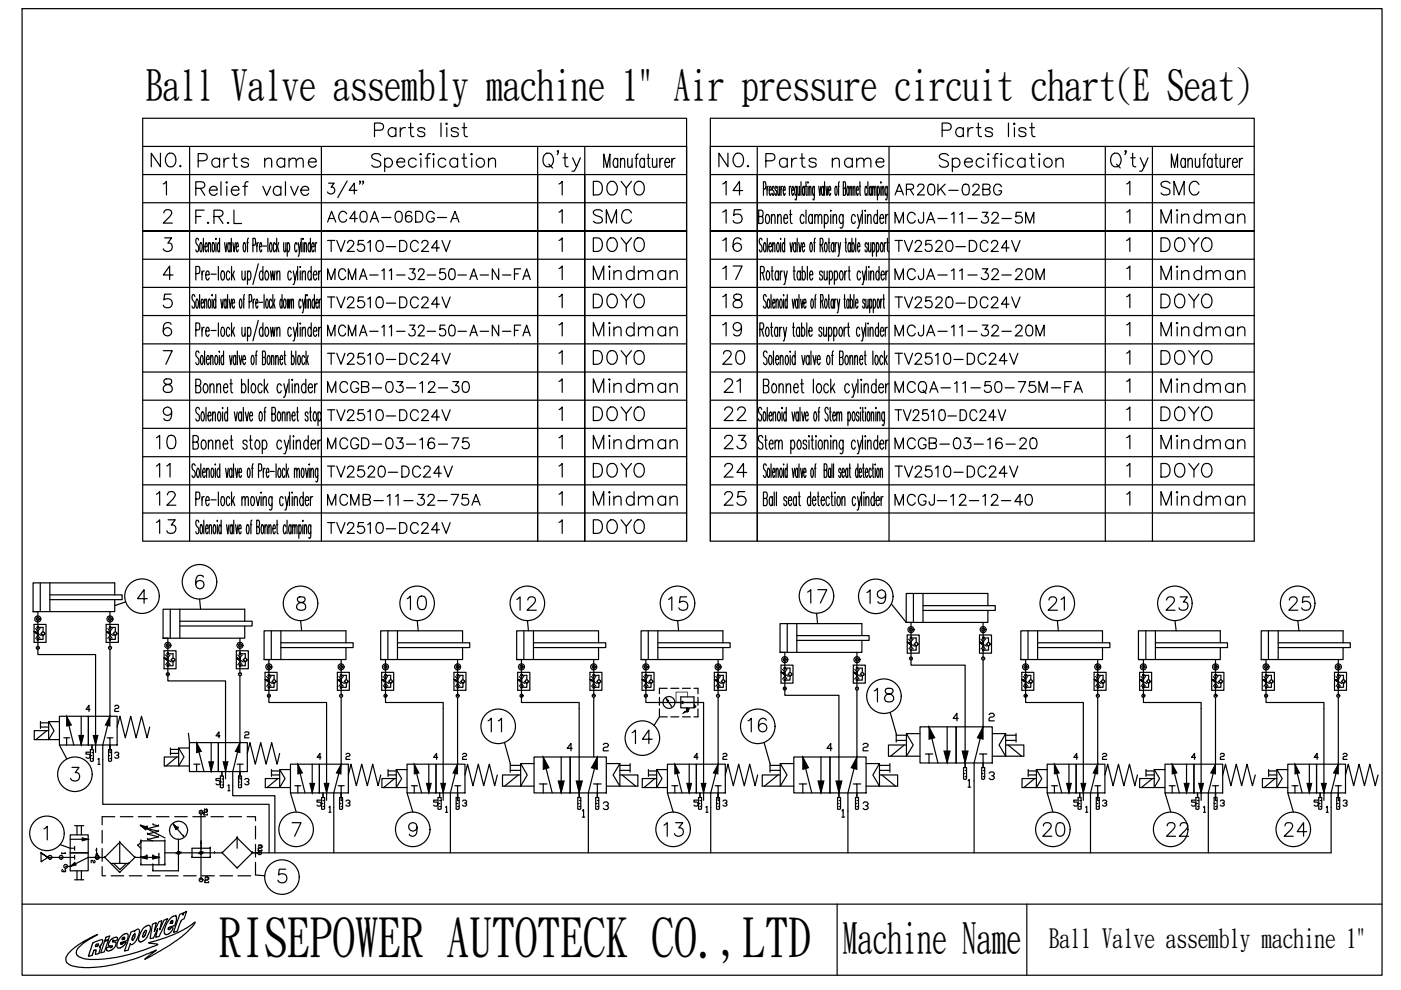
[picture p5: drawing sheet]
<svg xmlns="http://www.w3.org/2000/svg" width="297mm" height="210mm" viewBox="0 0 297 210" stroke-linecap="round" stroke-linejoin="round" font-family="sans-serif">
<defs><g id="words">
<text font-size="11.4" x="46.4" y="202.5">RISEPOWER AUTOTECK CO.,LTD</text>
<g font-size="9">
<text x="30.9" y="21.1">Ball Valve assembly machine 1&quot; Air pressure circuit chart(E Seat)</text>
<text x="178.7" y="201.9">Machine Name</text>
</g>
<g font-size="6.6">
<text x="124.9" y="42.7">DOYO</text>
<text x="152.4" y="42.7">14</text>
<text x="245.2" y="42.7">SMC</text>
<text x="124.9" y="54.7">DOYO</text>
<text x="152.4" y="54.7">16</text>
<text x="245.2" y="54.7">DOYO</text>
<text x="124.9" y="60.7">Mindman</text>
<text x="152.4" y="60.7">17</text>
<text x="245.2" y="60.7">Mindman</text>
</g>
<g font-size="6.2">
<text x="31" y="36.7">NO.</text>
<text x="41.3" y="36.7">Parts name</text>
<text x="151.7" y="36.7">NO.</text>
<text x="161.6" y="36.7">Parts name</text>
<text x="40.6" y="48.7">F.R.L</text>
<text x="124.9" y="48.7">SMC</text>
<text x="152.4" y="48.7">15</text>
<text x="245.2" y="48.7">Mindman</text>
<text x="124.9" y="66.3">DOYO</text>
<text x="152.4" y="66.3">18</text>
<text x="245.2" y="66.3">DOYO</text>
<text x="124.9" y="72.3">Mindman</text>
<text x="152.4" y="72.3">19</text>
<text x="245.2" y="72.3">Mindman</text>
<text x="124.9" y="78.3">DOYO</text>
<text x="152.4" y="78.3">20</text>
<text x="245.2" y="78.3">DOYO</text>
<text x="124.9" y="84.3">Mindman</text>
<text x="152.8" y="84.3">21</text>
<text x="245.2" y="84.3">Mindman</text>
<text x="124.9" y="90.3">DOYO</text>
<text x="152.8" y="90.3">22</text>
<text x="245.2" y="90.3">DOYO</text>
<text x="32.5" y="96.3">10</text>
<text x="124.9" y="96.3">Mindman</text>
<text x="152.8" y="96.3">23</text>
<text x="245.2" y="96.3">Mindman</text>
<text x="37.4" y="102.3" transform="rotate(-90 37.4 102.3)">11</text>
<text x="124.9" y="102.3">DOYO</text>
<text x="152.8" y="102.3">24</text>
<text x="245.2" y="102.3">DOYO</text>
<text x="32.5" y="108.3">12</text>
<text x="124.9" y="108.3">Mindman</text>
<text x="152.8" y="108.3">25</text>
<text x="245.2" y="108.3">Mindman</text>
<text x="32.5" y="114.3">13</text>
<text x="124.9" y="114.3">DOYO</text>
<text x="85.4" y="130.5">10</text>
<text x="108.7" y="130.5">12</text>
<text x="140.8" y="130.5">15</text>
<text x="170.4" y="129.1">17</text>
<text x="182.7" y="129.1">19</text>
<text x="221.2" y="130.5">21</text>
<text x="246.2" y="130.5">23</text>
<text x="272.3" y="130.5">25</text>
<text x="184.5" y="149.9">18</text>
<text x="107.6" y="156.3" transform="rotate(-90 107.6 156.3)">11</text>
<text x="133" y="158.8">14</text>
<text x="157.7" y="156.3">16</text>
<text x="140.1" y="178.5">13</text>
<text x="220.1" y="178.5">20</text>
<text x="246.6" y="178.5">22</text>
<text x="271.3" y="178.5">24</text>
</g>
<g font-size="5.7">
<text x="188.7" y="42.7">AR20K-02BG</text>
<text x="68.4" y="48.3">AC40A-06DG-A</text>
<text x="188.7" y="48.7">MCJA-11-32-5M</text>
<text x="68.4" y="54.7">TV2510-DC24V</text>
<text x="188.7" y="54.7">TV2520-DC24V</text>
<text x="68.4" y="60.7">MCMA-11-32-50-A-N-FA</text>
<text x="188.7" y="60.7">MCJA-11-32-20M</text>
<text x="188.7" y="84.7">MCQA-11-50-75M-FA</text>
</g>
<text font-size="5.6" x="222.4" y="200.7">Ball Valve assembly machine 1&quot;</text>
<g font-size="5.3">
<text x="68.4" y="66.3">TV2510-DC24V</text>
<text x="188.7" y="66.3">TV2520-DC24V</text>
<text x="68.4" y="72.3">MCMA-11-32-50-A-N-FA</text>
<text x="188.7" y="72.3">MCJA-11-32-20M</text>
<text x="68.4" y="78.3">TV2510-DC24V</text>
<text x="188.7" y="78.3">TV2510-DC24V</text>
<text x="68.4" y="84.3">MCGB-03-12-30</text>
<text x="68.4" y="90.3">TV2510-DC24V</text>
<text x="188.7" y="90.3">TV2510-DC24V</text>
<text x="68.4" y="96.3">MCGD-03-16-75</text>
<text x="188.7" y="96.3">MCGB-03-16-20</text>
<text x="68.4" y="102.3">TV2520-DC24V</text>
<text x="188.7" y="102.3">TV2510-DC24V</text>
<text x="68.4" y="108.3">MCMB-11-32-75A</text>
<text x="188.7" y="108.3">MCGJ-12-12-40</text>
<text x="68.4" y="114.3">TV2510-DC24V</text>
</g>
<g font-size="4">
<text x="17.3" y="161.9">5</text>
<text x="23.3" y="161.9">3</text>
</g>
<g font-size="3.1">
<text x="12.3" y="185.9">3</text>
<text x="12.3" y="182.4">1</text>
<text x="18.3" y="184.2">2</text>
</g>
</g></defs>
<path d="M4.7 1.8h288.3v205h-288.3z" fill="none" stroke="#000" stroke-width=".25"/>
<g fill="none" stroke="#000" stroke-width=".25">
<path d="M4.7 191.7h288.3M19.7 199.9l1.4-.5a.39 .39 0 0 1 .4-.2 .39 .39 0 0 1 .3 .3l-.2 .7-.5 .5 .2 .1-.2 1a.64 .64 0 0 1-.9 .5l.1-.5a.24 .24 0 0 0 .1-.4 .24 .24 0 0 0-.4 .1l-.2 .1-.2 .9-.8 .2zM22.2 199.6l.8-.3-.9 2.5-.7 .2zM22.5 198.7l.8-.3-.3 .8-.8 .2zM23.9 199.5h.1M23.9 199.5a.27 .27 0 0 0 .1 .3 .27 .27 0 0 0 .4-.1 .55 .55 0 0 1 .1 .9l-.7 .8-.8 .2a.43 .43 0 0 1-.4-.4 .43 .43 0 0 1 .5-.4l.3-.1v.2h.1l.3-.2M23.9 199.5l.2-.1a.47 .47 0 0 0 .6 0 .47 .47 0 0 0 .1-.6l-.3-.1-.9 .5-.6 .9a.46 .46 0 0 0 .2 .5 .46 .46 0 0 0 .5-.1l.1 .2M25.6 198.7l.5-.6 .8-.1a.87 .87 0 0 1 .2 1.1l-.3 .4-1 .3a.24 .24 0 0 0-.3 .2 .24 .24 0 0 0 .2 .3 .24 .24 0 0 0 .3-.2l.1-.2 .6-.1-.4 .7-.5 .3-.4 .2-.6-.2 .1-1.1zM26 198.9a.25 .25 0 0 1 .4-.2 .25 .25 0 0 1 .1 .4 .25 .25 0 0 1-.4 .1 .19 .19 0 0 1-.3 0 .19 .19 0 0 1 .2-.3zM26.3 199.1h.1M27.8 197.6l.7-.3v.2l.4-.4 .5-.1a1.83 1.83 0 0 1-.3 1.9l-.4 .8-.5 .5-.3 .1-.3-.3-.4 1.5-.8 .1zM28.3 198.2a.21 .21 0 0 1 .4-.1 .21 .21 0 0 1-.1 .4l-.3 .7a.21 .21 0 0 1-.4 .1 .21 .21 0 0 1 .1-.4z"/>
<path d="M28.6 198h.1M30.4 196.8l.8-.5a.57 .57 0 0 1 .7 .2 .57 .57 0 0 1 0 .7l-1 1.8-.6 .6-.6 .1-.3-.3v-.6l.4-1zM30.7 197.4a.23 .23 0 0 1 .4-.1 .23 .23 0 0 1-.1 .4l-.3 .7a.24 .24 0 0 1-.2 .3 .24 .24 0 0 1-.3-.2zM32.3 195.9l.8-.3-.4 1.9 1-2.1 .6-.2-.4 2 .9-2.1 .7-.3-1.8 3.8-.7 .1 .4-1.8-.9 2-.7 .1zM36.1 194.7l.6-.5h.5l.2 .3v.6l-.4 1.2-1.3 .4a.25 .25 0 0 0 0 .4 .25 .25 0 0 0 .4-.2 .3 .3 0 0 1 .5-.2 .3 .3 0 0 1-.1 .5l-.5 .6-.5 .3h-.4l-.2-.2-.1-.6 .2-.8 .5-.9zM36.3 195.3h.1a.25 .25 0 0 1 .3 .2 .25 .25 0 0 1-.3 .2 .19 .19 0 0 1-.3 .1 .19 .19 0 0 1 .1-.3zM36.5 195.7h.1M37.3 194.2h.1M38.1 193.9l.8-.3-.1 .4 .2-.4 .6-.4-.7 1.7a.98 .98 0 0 0-.7 .9l-.6 1.7-.8 .2zM54.2 180.8h228M177.5 191.7v15.1M217.7 191.7v15.1"/>
<path d="M14.8 201.9l2.2-1.9 3.7-1.9-2.1 1.3-1.9 1.4-.5 .9v.5l.2 .4 1.4 .7 1.2 .1 3.1-.1 3.8-.6 4.2-1.1 3.3-1.3v-.1l-1.9-.3 5.1-1.6 2.4-1.2 2.4-1.6-.6 1-2.8 2.5-2.8 1.9-4.4 2.5 2.3-2-3.5 1.6-3.9 1.1-3.4 .8-3.2 .3-3.1-.3-1-.2-.7-.4-.3-.5v-.7zM20.4 200.3l.1-.1a.22 .22 0 0 1 .3-.1 .22 .22 0 0 1 0 .4l-.2 .1a.21 .21 0 0 1-.3 .1 .21 .21 0 0 1 0-.3zM21.2 200.8h.1M23.8 200.7h.1"/>
</g>
<!-- layer: 1 -->
<g fill="none" stroke="#000" stroke-width=".25">
<path d="M7 129.7h1v9.1h12.3v19.2M7.2 132.4h2.6v3.8h-2.6zM7.3 133.9l.6 .4-.6-.4 .7 .3-.1 .2zM7.5 133.3a1.41 1.41 0 0 1 .1 2.1M7.9 134.3l-.6-.4 .6 .5 .1-.2-.7-.3 1.4 .9M8.1 135.6h.1M8 133h1.1v1M8.5 133.2a1.38 1.38 0 0 0 0 2.1M8.5 123.6v6.1M8.7 134.3l.4 .5 .5-.5M9.1 134.8v.8h-1.1M10.6 126.1h15.3v1h-15.3"/>
<path d="M10.6 123.6v6.1M22.5 132.4h2.6v3.8h-2.6zM22.6 133.9l.5 .4-.5-.4 .7 .3-.1 .2zM22.8 133.3a1.37 1.37 0 0 1 0 2.1M23.3 135.5l.1 .1zM23.3 134.3l-.7-.4 .6 .5 .2-.2-.8-.3 1.4 .9M23.3 129.7v7.6M23.3 137.7v14.2l-1.5 6.1M23.3 133h1.2v1M23.4 135.6h.1M23.8 133.2a1.34 1.34 0 0 0 0 2.1M23.9 134.3l.6 .5 .4-.5"/>
<path d="M24.3 127.1v2.6h-17.3M24.3 126.1v-2.5h-17.3v6.1M24.5 134.8v.8h-1.2M34.6 135.3h1v9.1h12.2v20.7M34.8 138h2.5v3.8h-2.5zM34.8 139.5l.6 .4-.6-.4 .7 .3-.1 .2zM35.1 138.9a1.33 1.33 0 0 1 0 2M35.5 139.9l-.7-.4 .6 .5 .2-.2-.8-.3 1.5 .8M35.6 138.6h1.1v1M35.6 138.6h.1M36.1 138.9a1.33 1.33 0 0 0 0 2M36.1 129.2v6.1"/>
<path d="M36.2 139.9l.5 .4 .5-.4M38.1 131.7h15.4v1h-15.4M38.1 129.2v6.1M50.1 138h2.5v3.8h-2.5zM50.2 139.5l.6 .3-.1 .1-.5-.4 .6 .3-.1 .2zM50.4 138.9a1.37 1.37 0 0 1 0 2M50.8 138.6l.2 .1zM50.8 139.9l-.6-.4 .5 .5 .2-.2-.7-.3 1.4 .8M50.9 135.3v7.6M50.9 138.6h1.1v1M51 138.6h.1M51.4 138.9a1.37 1.37 0 0 0-.1 2"/>
<path d="M51.5 139.9l.5 .4 .5-.4M51.9 132.7v2.6h-17.3M51.9 131.7v-2.5h-17.3v6.1M56 139.8h1v9.1h12.2v20.8M57.5 133.7v6.1M59.5 136.3h15.4v1h-15.4M59.5 133.7v6.1M72.3 139.8v7.7M73.3 137.3v2.5h-17.3M73.3 136.3v-2.6h-17.3v6.1M80.7 139.8h1v9.1h12.3v20.8M82.2 133.7v6.1"/>
<path d="M84.3 136.3h15.3v1h-15.3M84.3 133.7v6.1M97 139.8v7.7M98.1 137.3v2.5h-17.4M98.1 136.3v-2.6h-17.4v6.1M109.5 139.8h1.1v9.1h12.2v20.2M111.1 133.7v6.1M113.1 136.3h15.3v1h-15.3M113.1 133.7v6.1M125.9 139.8v7.7M126.9 137.3v2.5h-17.4M126.9 136.3v-2.6h-17.4v6.1"/>
<path d="M135.9 139.8h1v9.1h12.3v20.8M137.4 133.7v6.1M139.5 136.3h15.3v1h-15.3M139.5 133.7v6.1M152.3 139.8v7.7M153.3 137.3v2.5h-17.4M153.3 136.3v-2.6h-17.4v6.1M165.4 138.3h1v9.1h11.5v21.7M166.9 132.2v6.1M168.9 134.8h15.4v1h-15.4M168.9 132.2v6.1M181.7 138.3v7.7"/>
<path d="M182.7 135.8v2.5h-17.3M182.7 134.8v-2.6h-17.3v6.1M192.1 132h1.1v9h11.4v21.7M192.3 134.6h2.6v3.9h-2.6zM192.4 136.2l.6 .3-.6-.3 .7 .3-.1 .1zM192.6 135.5a1.34 1.34 0 0 1 .1 2.1M193.1 135.3l.1 .1zM193.1 136.5l-.7-.3 .6 .5 .2-.3-.8-.2 1.5 .8M193.2 137.9h.1M193.2 135.3h1.1v.9M193.2 135.3h.1M193.3 135.3h.1"/>
<path d="M193.6 135.5a1.37 1.37 0 0 0 0 2.1M193.7 125.8v6.2M193.8 136.5l.5 .5 .4-.5M194.3 137v.9h-1.1M195.7 128.4h15.3v1h-15.3M195.7 125.8v6.2M207.7 134.6h2.5v3.9h-2.5zM207.7 136.2l.7 .3h-.1l-.6-.3 .7 .3-.1 .1zM208 135.5a1.38 1.38 0 0 1 0 2.1M208.5 137.9h.1M208.4 135.2l.1 .1zM208.4 136.5l-.7-.3 .6 .5 .2-.3-.8-.2 1.5 .8"/>
<path d="M208.4 139.9v14.2l-1.9 7.7v19M208.4 132v7.6M208.4 135.3h1.2v.9M208.5 135.3h.1M208.6 135.3h.1M208.9 135.5a1.41 1.41 0 0 0 0 2.1M209.1 136.5l.5 .5 .4-.5M209.5 129.4v2.6h-17.4M209.5 128.4v-2.6h-17.4v6.2M209.6 137v.9h-1.2M216.4 139.8h1.1v9.1h12.2v20.8M218 133.7v6.1"/>
<path d="M220 136.3h15.3v1h-15.3M220 133.7v6.1M232.7 139.8v7.7M233.8 137.3v2.5h-17.4M233.8 136.3v-2.6h-17.4v6.1M241.4 139.8h1v9.1h12.3v20.8M242.9 133.7v6.1M245 136.3h15.3v1h-15.3M245 133.7v6.1M257.7 139.8v7.7M258.7 137.3v2.5h-17.3M258.7 136.3v-2.6h-17.3v6.1"/>
<path d="M267.4 139.8h1v9.1h12.3v20.8M268.9 133.7v6.1M271 136.3h15.3v1h-15.3M271 133.7v6.1M283.7 139.8v7.7M284.8 137.3v2.5h-17.4M284.8 136.3v-2.6h-17.4v6.1M8.6 153v1.4M8.6 153.3h1.7M8.6 154.1h1.7M9.9 154.9l-2.3 1.9M10.3 153v3.8h2.3"/>
<path d="M12.6 151.9h6.1v6.1h-6.1zM12.6 153h-2.3l1.2 1.9-1.2 1.9h-3v-1.9h3M13.5 156.4h.6v1.6M14.1 151.9l1.5 6.1M14.2 156.4h.6M17.2 151.9v6.1M18.7 151.9h6.1v6.1h-6.1zM22.7 156.4h.6v1.6M23.4 156.4h.5M24.8 154.1l.6-2.2 1.2 4.5 1.1-4.5 1.2 4.5 1.1-4.5 1.2 4.5 .5-2.3M35.5 141.1l.1 .1zM35.6 141.2h.1"/>
<path d="M35.7 141.2h.1M36.1 158.6v1.4M36.1 158.9h1.8M36.1 159.7h1.8M36.7 140.3v.9h-1.1M37.9 158.6v3.8h2.3M40.2 157.5h6.1v6.1h-6.1zM40.2 158.6h-2.3l1.1 1.9-1.1 1.9h-3.1v-1.9h3.1M41.7 157.5l1.6 6.1M44.8 157.5v6.1M46.3 157.5h6.1v6.1h-6.1zM50.9 141.2h.1"/>
<path d="M50.9 143.3v14.2l-1.6 6.1v5.1h9v12.1M51 141.2h.1M52 140.3v.9h-1.1M52.4 159.7l.6-2.2 1.1 4.5 1.2-4.5 1.1 4.5 1.2-4.5 1.1 4.5 .6-2.3M56.2 142.6h2.5v3.8h-2.5zM56.2 144.1l.6 .4-.6-.4 .8 .2-.2 .2zM56.5 143.4a1.33 1.33 0 0 1 0 2.1M56.9 143.1l.2 .1zM57 145.7l.1 .1zM57 144.5l-.8-.4 .7 .5 .2-.3-.9-.2 1.5 .8M57 143.2h1.1v.9M57.1 145.7h.1"/>
<path d="M57.1 143.2h.1M57.5 143.4a1.38 1.38 0 0 0 0 2.1M57.6 144.5l.5 .4 .5-.4M58.1 144.9v.8h-1.1M71.5 142.6h2.6v3.8h-2.6zM71.6 144.1l.6 .4-.6-.4 .6 .2v.2zM71.8 143.4a1.37 1.37 0 0 1 0 2.1M72.2 144.5l-.6-.4 .6 .5 .1-.3-.7-.2 1.4 .8M72.3 145.7h.1M72.3 147.8v14.2l-1.5 6.1v12.7M72.3 143.2h1.1v.9M72.4 143.2h.1"/>
<path d="M72.4 145.7h.1M72.8 143.4a1.38 1.38 0 0 0 0 2.1M73 144.5l.4 .4 .5-.4M73.4 144.9v.8h-1.1M80.9 142.6h2.6v3.8h-2.6zM81 144.1l.6 .4-.6-.4 .7 .2-.1 .2zM81.2 143.4a1.33 1.33 0 0 1 .1 2.1M81.6 143.1l.2 .1zM81.6 144.5l-.6-.4 .6 .5 .1-.3-.7-.2 1.5 .8M81.7 145.7l.1 .1zM81.7 143.2h1.1v.9M81.8 145.7h.1"/>
<path d="M81.8 143.2h.1M82.2 143.4a1.38 1.38 0 0 0 0 2.1M82.4 144.5l.4 .4 .5-.4M82.8 144.9v.8h-1.1M96.3 142.6h2.5v3.8h-2.5zM96.3 144.1l.6 .3-.1 .1-.5-.4 .7 .2-.1 .2zM96.5 143.4a1.37 1.37 0 0 1 0 2.1M97.1 145.7h.1M97 144.5l-.7-.4 .6 .5 .2-.3-.8-.2 1.4 .8M97 143.2h1.2v.9M97 147.8v14.2l-1.5 6.1v12.7M97.1 143.2h.1"/>
<path d="M97.5 143.4a1.42 1.42 0 0 0 0 2.1M97.6 144.5l.6 .4 .4-.4M98.2 144.9v.8h-1.2M109.8 142.6h2.5v3.8h-2.5zM109.8 144.1l.6 .4-.6-.4 .7 .2-.1 .2zM110.1 143.4a1.37 1.37 0 0 1 0 2.1M110.6 145.7h.1M110.5 144.5l-.7-.4 .6 .5 .2-.3-.8-.2 1.5 .8M110.6 143.2h1.1v.9M110.6 143.2h.1M110.7 145.7h.1M111.1 143.4a1.34 1.34 0 0 0-.1 2.1"/>
<path d="M111.2 144.5l.5 .4 .5-.4M111.7 144.9v.8h-1.1M125.1 142.6h2.5v3.8h-2.5zM125.1 144.1l.6 .4-.6-.4 .7 .2-.1 .2zM125.4 143.4a1.33 1.33 0 0 1 0 2.1M125.8 144.5l-.7-.4 .7 .5 .1-.3-.8-.2 1.5 .8M125.8 145.7l.1 .1zM125.9 143.2h1.1v.9M125.9 147.8v12.7M125.9 145.7h.1M125.9 143.2h.1M126 145.7h.1"/>
<path d="M126.4 143.4a1.38 1.38 0 0 0 0 2.1M126.5 144.5l.5 .4 .5-.4M127 144.9v.8h-1.1M136.1 142.6h2.6v3.8h-2.6zM136.2 144.1l.6 .4-.6-.4 .7 .2-.1 .2zM136.4 143.4a1.33 1.33 0 0 1 .1 2.1M136.8 143.1l.2 .1zM136.9 145.7l.1 .1zM136.9 144.5l-.7-.4 .6 .5 .2-.3-.8-.2 1.5 .8M136.9 143.2h1.1v.9M137 145.7h.1M137 143.2h.1"/>
<path d="M137.4 143.4a1.38 1.38 0 0 0 0 2.1M137.6 144.5l.4 .4 .5-.4M138 144.9v.8h-1.1M139.8 150.3v1.7h1.7M139.8 147.8v1.7M139.8 148.9h.8M141.3 148.1l1.1 1.7M141.5 145.9h-1.7v1.2M142.2 145.9h1.7M142.2 152h1.7M143.1 148.9h4.9M144.3 147.8h2.8v2.3h-2.8z"/>
<path d="M144.7 145.9h1.7M144.7 152h1.7M144.8 148.7l-.5 .2 .5 .3M145.7 150.1l-.2 .1 .5 .1-.5 .1 .5 .1-.5 .1 .5 .2-.5 .1 .2 .1M146.2 150.3l-1.3 .8M147.1 145.9h.9v1.2M147.2 149.5l.4 .3-.4 .3zM148 150.3v1.7h-.9M148 147.8v1.7M151.5 142.6h2.5v3.8h-2.5zM151.5 144.1l.6 .4-.6-.4 .7 .2-.1 .2zM151.8 143.4a1.37 1.37 0 0 1 0 2.1"/>
<path d="M152.2 144.5l-.7-.4 .6 .5 .2-.3-.8-.2 1.4 .8M152.3 145.7h.1M152.3 143.2h1.1v.9M152.3 147.8v14.2l-1.6 6.1v12.7M152.3 143.2h.1M152.7 143.4a1.38 1.38 0 0 0 0 2.1M152.9 144.5l.5 .4 .4-.4M153.4 144.9v.8h-1.1M165.6 141h2.5v3.8h-2.5zM165.6 142.5l.6 .4-.6-.4 .8 .3-.2 .2zM165.9 141.9a1.33 1.33 0 0 1 0 2.1M166.3 141.6l.1 .1z"/>
<path d="M166.4 144.2h.1M166.4 142.9l-.8-.4 .7 .6 .1-.3-.8-.3 1.5 .9M166.4 141.7h1.1v.9M166.9 141.9a1.37 1.37 0 0 0 0 2M167 142.9l.5 .5 .5-.5M167.5 143.4v.8h-1.1M180.9 141h2.6v3.8h-2.6zM181 142.5l.6 .3-.1 .1-.5-.4 .6 .3v.2zM181.2 141.9a1.37 1.37 0 0 1 0 2.1M181.6 142.9l-.6-.4 .6 .6 .1-.3-.7-.3 1.4 .9M181.7 144.2h.1M181.7 146.3v14.2l-1.9 7.6v12.7"/>
<path d="M181.7 141.7h1.1v.9M182.2 141.9a1.41 1.41 0 0 0-.1 2M182.8 143.4v.8h-1.1M190 155.5v1.8M190 155.9h2.2M190 157h2.2M191.7 158l-2.9 2.3M192.2 155.5v4.8h2.9M195.1 154.1h7.6v7.7h-7.6zM195.1 155.5h-2.9l1.4 2.5-1.4 2.3h-3.8v-2.3h3.8M196.2 159.9h.8v1.9M197 154.1l1.9 7.7"/>
<path d="M197 159.9h.8M200.8 154.1v7.7M202.7 154.1h7.7v7.7h-7.7zM207.7 159.9h.7v2.8M208.5 159.9h.7M210.4 155.5h2.8l-1.4 2.5 1.4 2.3h3.9v-2.3h-3.9M213.2 155.5v4.8h-2.8M213.2 155.9h2.2M213.2 157h2.2M213.7 158l2.9 2.3M215.4 155.5v1.8M216.6 142.6h2.6v3.8h-2.6z"/>
<path d="M216.7 144.1l.6 .4-.6-.4 .7 .2-.1 .2zM216.9 143.4a1.33 1.33 0 0 1 .1 2.1M217.4 144.5l-.7-.4 .6 .5 .2-.3-.8-.2 1.5 .8M217.4 145.7l.1 .1zM217.5 143.2h1.1v.9M217.5 145.7h.1M217.5 143.2h.1M217.9 143.4a1.38 1.38 0 0 0 0 2.1M218.1 144.5l.5 .4 .4-.4M218.6 144.9v.8h-1.1M232 142.6h2.5v3.8h-2.5zM232 144.1l.6 .3v.1l-.6-.4 .7 .2-.1 .2z"/>
<path d="M232.3 143.4a1.37 1.37 0 0 1 0 2.1M232.8 145.7h.1M232.7 144.5l-.7-.4 .6 .5 .2-.3-.8-.2 1.5 .8M232.7 143.2h1.2v.9M232.7 147.8v14.2l-1.5 6.1v12.7M232.8 143.2h.1M232.9 145.7h.1M233.2 143.4a1.34 1.34 0 0 0 0 2.1M233.4 144.5l.5 .4 .4-.4M233.9 144.9v.8h-1.2M241.6 142.6h2.6v3.8h-2.6zM241.7 144.1l.6 .4-.6-.4 .6 .2v.2z"/>
<path d="M241.9 143.4a1.37 1.37 0 0 1 0 2.1M242.3 144.5l-.6-.4 .6 .5 .1-.3-.7-.2 1.4 .8M242.4 145.7h.1M242.4 143.2h1.1v.9M242.5 143.2h.1M242.5 145.7h.1M242.9 143.4a1.38 1.38 0 0 0 0 2.1M243.1 144.5l.4 .4 .5-.4M243.5 144.9v.8h-1.1M256.9 142.6h2.6v3.8h-2.6zM257 144.1l.5 .4-.5-.4 .7 .2-.2 .2zM257.2 143.4a1.37 1.37 0 0 1 0 2.1"/>
<path d="M257.7 145.7l.1 .1zM257.7 143.1l.1 .1zM257.7 144.5l-.7-.4 .6 .5 .2-.3-.8-.2 1.4 .8M257.7 143.2h1.2v.9M257.7 147.8v14.2l-1.5 6.1v12.7M257.8 145.7h.1M257.8 143.2h.1M258.2 143.4a1.34 1.34 0 0 0 0 2.1M258.3 144.5l.6 .4 .4-.4M258.9 144.9v.8h-1.2M267.6 142.6h2.6v3.8h-2.6zM267.7 144.1l.6 .4-.6-.4 .7 .2-.1 .2z"/>
<path d="M268 143.4a1.37 1.37 0 0 1 0 2.1M268.5 145.7h.1M268.4 144.5l-.7-.4 .6 .5 .2-.3-.8-.2 1.4 .8M268.4 143.2h1.2v.9M268.5 143.2h.1M268.9 143.4a1.34 1.34 0 0 0 0 2.1M269.1 144.5l.5 .4 .4-.4M269.6 144.9v.8h-1.2M282.9 142.6h2.6v3.8h-2.6zM283 144.1l.6 .4-.6-.4 .7 .2-.1 .2zM283.2 143.4a1.33 1.33 0 0 1 .1 2.1M283.7 143.1l.1 .1z"/>
<path d="M283.7 145.7l.1 .1zM283.7 144.5l-.7-.4 .6 .5 .1-.3-.7-.2 1.5 .8M283.7 143.2h1.1v.9M283.7 147.8v14.2l-1.5 6.1v12.7M283.8 145.7h.1M283.8 143.2h.1M284.2 143.4a1.38 1.38 0 0 0 0 2.1M284.4 144.5l.4 .4 .6-.4M284.8 144.9v.8h-1.1M14.9 177h3.8v3.8h-3.8zM14.9 177.9h3.8M15.8 175.1h2"/>
<path d="M16.3 175.1v1.9M17.3 175.1v1.9M21.7 176.1v2.6M21.7 179.9v2.7M21.8 161.1v9.4h35.3v10.3M24.3 173.2h-2.6v1.7M25.4 178.6h.1M25.4 178.6l-3.2 3.2 3.2 3.2M25.4 178.6v4.5M25.4 178.6l3.2 3.2M25.5 173.2h2.7M29.2 179.3h.1"/>
<path d="M29.2 179.3l.7 .5M29.3 173.2h2.7M29.9 178.6h.1M29.9 175.1l5.1 2.5M29.9 175.1h.1M29.9 178.3h.1M29.9 178.6l-.7 .7M29.9 178.3h5.1M29.9 175.1l1 .8M29.9 175.1l1.3 .2M29.9 178.3v5.1M30.9 175.9h.1"/>
<path d="M31.2 175.3h.1M31.2 175.3l-.3 .6M31.3 176.8h.1M31.3 175.7h.1M31.3 178h.1M31.3 176.8l2.3 .6M31.3 175.7l2.3 .5M31.3 178l1.1 .3M32.5 174.9h.1M32.5 174.9l1.1 .2M33.2 173.2h2.6M33.6 176.2h.1"/>
<path d="M33.6 175.1h.1M33.6 177.4h.1M33.6 176.2l-2.3 .6M33.6 175.1l-2.3 .6M33.6 177.4l-2.3 .6M35 178.3h.1M35 178.3v5.1M36.8 174.9h.1M36.8 174.9l.9 .6M36.8 174.9l.5 1M36.9 174.9l2 2.4M37 173.2h2.7"/>
<path d="M37.3 175.9h.1M37.5 160.5l-2.3 1.9M37.7 175.5h.1M37.7 175.5l-.4 .4M37.8 177.9v2.9M38.9 177.3h.1M40.9 173.2h2.6M41.1 162h.6v1.6M41.7 162h.7M42.6 178.8h.1M42.6 178.2v.6M42.6 172.2h.1"/>
<path d="M42.6 172.2v14.3M43.3 172.4h.1M43.3 172.8h.1M43.3 172.4v.4M43.3 172.8h.7M43.4 171.7h.1M43.4 172.2h.1M43.4 171.7l-.1 .1M43.4 171.7h.4M43.4 172.2h.4M43.4 172.2l-.1 .2M43.8 171.7h.1"/>
<path d="M43.8 172.2h.1M43.8 171.7l.2 .1M44 171.8h.1M44 172h.1M44 172.8h.1M44 171.8v.2M44 172l-.2 .2M44.6 179.8h.1M44.6 179.8h-3.9v2M44.6 179.8v2M44.7 173.2h2.7M46.7 164.5h.7v2.4l-.3 .2-.4-.2z"/>
<path d="M46.7 165.8h.4M47.1 163.6v.9M47.1 165.2h.3M47.1 166.4h.3M48.5 173.2h2.7M50.3 177.6h.1M50.3 162h.6v3.1M50.3 177.6l3.2 3.2M50.3 177.6v2.2M50.3 177.6l-3.2 3.2M50.6 164.5h.6v2.4l-.3 .2-.3-.2zM50.6 165.8h.3"/>
<path d="M50.9 165.2h.3M50.9 166.4h.3M50.9 162h.6M52.4 173.2h1.8v.8M54.2 175.2v2.7M54.2 179v2.7M54.8 180h.1M54.8 180v.4M54.9 179.3h.1M54.9 179.8h.1M54.9 179.3l-.1 .1M54.9 179.3h.4"/>
<path d="M54.9 179.8h.4M54.9 179.8l-.1 .2M55.3 179.3h.1M55.3 179.8h.1M55.3 179.3l.2 .1M55.5 179.4h.1M55.5 179.6h.1M55.5 179.4v.2M55.5 179.6l-.2 .2M57.6 163.2v1.4M57.6 163.5h1.7M57.6 164.3h1.7"/>
<path d="M58.9 165.1l-2.3 1.9M59.3 163.2v3.8h2.3M61.6 162h6.1v6.1h-6.1zM61.6 163.2h-2.3l1.1 1.9-1.1 1.9h-3.1v-1.9h3.1M62.5 166.6h.6v1.5M63.1 166.6h.7M63.1 162l1.6 6.1M66.2 162v6.1M67.7 162h6.2v6.1h-6.2zM68.2 169.1h.6v2.4l-.3 .1-.3-.1zM68.2 170.4h.3M68.5 168.1v1"/>
<path d="M68.5 169.7h.3M68.5 171h.3M71.7 166.6h.6v3.1M72 169.1h.6v2.4l-.3 .1-.3-.1zM72 170.4h.3M72.3 166.6h.7M72.3 169.7h.3M72.3 171h.3M73.9 164.3l.5-2.3 1.2 4.6 1.1-4.6 1.2 4.6 1.1-4.6 1.2 4.6 .5-2.3M82.3 163.5h1.7M82.3 164.3h1.7M82.3 163.2v1.4"/>
<path d="M83.6 165.1l-2.2 1.9M84 163.2v3.8h2.3M86.3 162h6.1v6.1h-6.1zM86.3 163.2h-2.3l1.2 1.9-1.2 1.9h-3v-1.9h3M87.2 166.6h.6v1.5M87.8 162l1.6 6.1M87.9 166.6h.6M90.9 162v6.1M92.4 162h6.2v6.1h-6.2zM92.9 169.1h.6v2.4l-.3 .1-.3-.1zM92.9 170.4h.3M93.2 169.7h.3"/>
<path d="M93.2 171h.3M93.2 168.1v1M96.4 166.6h.6v3.1M96.7 169.1h.7v2.4l-.4 .1-.3-.1zM96.7 170.4h.3M97 169.7h.4M97 171h.4M97.1 166.6h.6M98.6 164.3l.5-2.3 1.2 4.6 1.1-4.6 1.2 4.6 1.1-4.6 1.2 4.6 .5-2.3M108.2 161.9v1.8M108.2 162.3h2.2M108.2 163.3h2.2"/>
<path d="M109.9 164.3l-2.9 2.4M110.4 161.9v4.8h2.8M113.2 160.5h7.7v7.6h-7.7zM113.2 161.9h-2.8l1.4 2.4-1.4 2.4h-3.9v-2.4h3.9M114.4 166.2h.8v1.9M115.2 166.2h.8M115.2 160.5l1.9 7.6M119 160.5v7.6M120.9 160.5h7.7v7.6h-7.7zM122.5 169.1h.6v2.4l-.3 .1-.3-.1zM122.5 170.4h.3M122.8 169.7h.3"/>
<path d="M122.8 171h.3M125.8 166.2h.8v2.9M126.3 169.1h.6v2.4l-.3 .1-.3-.1zM126.3 170.4h.3M126.6 169.7h.3M126.6 171h.3M126.6 166.2h.9M126.6 160.5l-1.9 7.6v12.7M128.6 161.9h2.8l-1.4 2.4 1.4 2.4h3.8v-2.4h-3.8M131.4 161.9v4.8h-2.8M131.4 162.3h2.2M131.4 163.3h2.2"/>
<path d="M131.9 164.3l2.9 2.4M133.6 161.9v1.8M137.5 163.5h1.7M137.5 164.3h1.7M137.5 163.2v1.4M138.8 165.1l-2.2 1.9M139.2 163.2v3.8h2.3M141.5 162h6.1v6.1h-6.1zM141.5 163.2h-2.3l1.2 1.9-1.2 1.9h-3v-1.9h3M142.4 166.6h.7v1.5M143.1 166.6h.6M143.1 162l1.5 6.1"/>
<path d="M146.1 162v6.1M147.6 162h6.2v6.1h-6.2zM148.1 169.1h.6v2.4l-.3 .1-.3-.1zM148.1 170.4h.3M148.4 169.7h.3M148.4 171h.3M148.4 168.1v1M151.6 166.6h.7v3.1M151.9 169.1h.7v2.4l-.3 .1-.4-.1zM151.9 170.4h.4M152.3 166.6h.6M152.3 169.7h.3"/>
<path d="M152.3 171h.3M153.8 164.3l.5-2.3 1.2 4.6 1.1-4.6 1.2 4.6 1.1-4.6 1.2 4.6 .5-2.3M163.3 162.3h2.1M163.3 163.3h2.1M163.3 161.9v1.8M165 164.3l-2.9 2.4M165.4 161.9v4.8h2.9M168.3 160.5h7.7v7.6h-7.7zM168.3 161.9h-2.9l1.5 2.4-1.5 2.4h-3.8v-2.4h3.8M169.4 166.2h.8v1.9M170.2 160.5l1.9 7.6M170.3 166.2h.7"/>
<path d="M174.1 160.5v7.6M176 160.5h7.6v7.6h-7.6zM177.6 169.1h.6v2.4l-.3 .1-.3-.1zM177.6 170.4h.3M177.9 169.7h.3M177.9 171h.3M180.9 166.2h.8v2.9M181.4 169.1h.6v2.4l-.3 .1-.3-.1zM181.4 170.4h.3M181.7 169.7h.3M181.7 171h.3M181.7 166.2h.8"/>
<path d="M183.6 161.9h2.9l-1.4 2.4 1.4 2.4h3.8v-2.4h-3.8M186.5 161.9v4.8h-2.9M186.5 162.3h2.2M186.5 163.3h2.2M187 164.3l2.9 2.4M188.7 161.9v1.8M204.3 162.7h.6v2.4l-.3 .2-.3-.2zM204.3 164h.3M204.6 163.4h.3M204.6 164.6h.3M208.1 162.7h.7v2.4l-.4 .2-.3-.2zM208.1 164h.3"/>
<path d="M208.4 163.4h.4M208.4 164.6h.4M218 163.5h1.7M218 164.3h1.7M218 163.2v1.4M219.4 165.1l-2.3 1.9M219.7 163.2v3.8h2.3M222 162h6.2v6.1h-6.2zM222 163.2h-2.3l1.2 1.9-1.2 1.9h-3v-1.9h3M223 166.6h.5v1.5M223.5 162l1.6 6.1M223.6 166.6h.6"/>
<path d="M226.6 162v6.1M228.2 162h6.1v6.1h-6.1zM228.6 169.1h.6v2.4l-.3 .1-.3-.1zM228.6 170.4h.3M228.9 169.7h.3M228.9 171h.3M228.9 168.1v1M232.1 166.6h.6v3.1M232.4 169.1h.7v2.4l-.4 .1-.3-.1zM232.4 170.4h.3M232.7 169.7h.4M232.7 171h.4"/>
<path d="M232.8 166.6h.6M234.3 164.3l.6-2.3 1.1 4.6 1.1-4.6 1.2 4.6 1.2-4.6 1.1 4.6 .6-2.3M243 163.5h1.7M243 164.3h1.7M243 163.2v1.4M244.3 165.1l-2.3 1.9M244.7 163.2v3.8h2.3M247 162h6.1v6.1h-6.1zM247 163.2h-2.3l1.2 1.9-1.2 1.9h-3.1v-1.9h3.1M247.9 166.6h.6v1.5M248.5 162l1.5 6.1M248.6 166.6h.6"/>
<path d="M251.6 162v6.1M253.1 162h6.1v6.1h-6.1zM253.6 169.1h.6v2.4l-.3 .1-.3-.1zM253.6 170.4h.3M253.9 169.7h.3M253.9 171h.3M253.9 168.1v1M257.1 166.6h.6v3.1M257.4 169.1h.6v2.4l-.3 .1-.3-.1zM257.4 170.4h.3M257.7 169.7h.3M257.7 171h.3"/>
<path d="M257.8 166.6h.5M259.2 164.3l.6-2.3 1.2 4.6 1.1-4.6 1.2 4.6 1.1-4.6 1.1 4.6 .6-2.3M269 163.5h1.7M269 164.3h1.7M269 163.2v1.4M270.3 165.1l-2.3 1.9M270.7 163.2v3.8h2.3M273 162h6.1v6.1h-6.1zM273 163.2h-2.3l1.2 1.9-1.2 1.9h-3v-1.9h3M273.9 166.6h.7v1.5M274.6 166.6h.6M274.6 162l1.5 6.1"/>
<path d="M277.6 162v6.1M279.1 162h6.2v6.1h-6.2zM279.6 169.1h.6v2.4l-.3 .1-.3-.1zM279.6 170.4h.3M279.9 169.7h.3M279.9 171h.3M279.9 168.1v1M283.1 166.6h.6v3.1M283.4 169.1h.6v2.4l-.3 .1-.3-.1zM283.4 170.4h.3M283.7 166.6h.7M283.7 169.7h.3"/>
<path d="M283.7 171h.3M285.3 164.3l.6-2.3 1.1 4.6 1.1-4.6 1.2 4.6 1.1-4.6 1.2 4.6 .6-2.3M8.7 180.8v1.9l1.4-.9-1.4-1 1.4 1h.5M10.2 181.8h2.8M14.9 180.8h3.8v3.8h-3.8zM15.8 186.5h2M16.3 184.6v1.9M17.3 184.6v1.9M18.7 181.8l-3.8 1.9M20.5 180.1h.1M20.5 180.1l-.2 .2M20.5 180.1v1.1"/>
<path d="M21.7 183.7v2h.7M23.5 183.1h3.8M23.6 185.7h2.6M24.1 183.1l1.3 1.3 1.4-1.3M25.4 185h.1M25.4 183.1h.1M27.3 183.1h.1M27.4 185.7h2.7M28.6 181.8h.1M28.6 181.8h5.1M28.6 181.8l-3.2 3.2M29.9 181.8h.1"/>
<path d="M29.9 183.4h.1M29.9 183.4h5.1M29.9 181.8l1.2 .3M31.1 181.5h.1M31.1 182.1h.1M31.1 181.5l-1.2 .3M31.1 181.5v.6M31.3 185.7h2.6M32.4 183.4h.1M32.4 182.1h.1M32.4 181.5h.1M32.4 184.6h.1"/>
<path d="M32.4 181.5v.6M32.4 183.4v1.2M32.4 181.5l1.3 .3M32.4 184.6h5.4M33.7 181.8h.1M33.7 181.1h.1M33.7 181.8l-1.3 .3M33.7 181.1v2.3M35 180.8h10.5M35 183.4h.1M35.1 185.7h2.6M37.8 180.8h.1"/>
<path d="M37.8 180.8v3.9M38.9 185.7h2.7M40.7 181.8h.1M40.7 181.8h3.9M42.6 186.5h.1M42.8 185.7h2.7M43.5 186.7h.1M43.5 187.1h.1M43.5 186.7v.4M43.5 187.1h.7M43.6 186h.1M43.6 186.6h.1"/>
<path d="M43.6 186l-.1 .2M43.6 186h.4M43.6 186.6h.4M43.6 186.6l-.1 .1M44 186h.1M44 186.6h.1M44 186l.2 .2M44.2 186.2h.1M44.2 186.4h.1M44.2 187.1h.1M44.2 186.2v.2M44.2 186.4l-.2 .2"/>
<path d="M44.6 181.8h.1M45.5 180.8h.1M45.5 180.8h1.6M46.6 185.7h2.7M47.1 180.8h.1M47.1 180.8l3.2 3.2M50.3 184h.1M50.4 185.7h2.8M52.2 180.8h.1M53.5 180.8h.1M53.5 180.8l-3.2 3.2M53.5 180.8h1.6"/>
<path d="M54.2 182.9v2.6M54.8 180.4h.1M54.8 180.4h.7M55.1 180.8h.1M55.5 180.4h.1"/>
<circle cx="8" cy="133" r=".07"/>
<circle cx="8" cy="135.6" r=".15"/>
<circle cx="8" cy="133" r=".15"/>
<circle cx="8" cy="133" r=".1"/>
<circle cx="8" cy="135.5" r=".1"/>
<circle cx="9.1" cy="134.3" r=".33"/>
<circle cx="23.3" cy="133" r=".16"/>
<circle cx="23.3" cy="133" r=".07"/>
<circle cx="23.3" cy="133" r=".12"/>
<circle cx="23.3" cy="135.6" r=".15"/>
<circle cx="23.3" cy="135.6" r=".11"/>
<circle cx="24.4" cy="134.3" r=".31"/>
<circle cx="35.6" cy="138.6" r=".15"/>
<circle cx="35.6" cy="138.6" r=".11"/>
<circle cx="35.6" cy="138.6" r=".07"/>
<circle cx="36.7" cy="139.9" r=".34"/>
<circle cx="50.9" cy="138.6" r=".13"/>
<circle cx="50.9" cy="138.6" r=".16"/>
<circle cx="52" cy="139.9" r=".33"/>
<circle cx="193.1" cy="135.3" r=".12"/>
<circle cx="193.1" cy="137.8" r=".15"/>
<circle cx="193.1" cy="135.3" r=".15"/>
<circle cx="193.1" cy="137.8" r=".1"/>
<circle cx="194.3" cy="136.6" r=".33"/>
<circle cx="208.4" cy="135.3" r=".16"/>
<circle cx="208.4" cy="135.3" r=".12"/>
<circle cx="208.4" cy="137.8" r=".12"/>
<circle cx="208.5" cy="137.8" r=".15"/>
<circle cx="209.6" cy="136.6" r=".31"/>
<circle cx="35.6" cy="141.2" r=".15"/>
<circle cx="35.6" cy="141.1" r=".1"/>
<circle cx="50.9" cy="141.2" r=".15"/>
<circle cx="50.9" cy="141.1" r=".1"/>
<circle cx="57" cy="145.7" r=".1"/>
<circle cx="57" cy="143.2" r=".16"/>
<circle cx="57" cy="143.2" r=".12"/>
<circle cx="57" cy="145.7" r=".15"/>
<circle cx="58.1" cy="144.5" r=".33"/>
<circle cx="72.3" cy="143.2" r=".08"/>
<circle cx="72.3" cy="143.2" r=".11"/>
<circle cx="72.3" cy="145.7" r=".15"/>
<circle cx="72.3" cy="143.2" r=".15"/>
<circle cx="72.3" cy="145.7" r=".11"/>
<circle cx="73.4" cy="144.5" r=".34"/>
<circle cx="81.7" cy="143.2" r=".11"/>
<circle cx="81.7" cy="145.7" r=".11"/>
<circle cx="81.7" cy="143.2" r=".17"/>
<circle cx="81.7" cy="145.7" r=".17"/>
<circle cx="82.8" cy="144.5" r=".34"/>
<circle cx="97" cy="143.2" r=".08"/>
<circle cx="97" cy="143.2" r=".11"/>
<circle cx="97" cy="145.7" r=".14"/>
<circle cx="97" cy="143.2" r=".14"/>
<circle cx="97" cy="145.7" r=".1"/>
<circle cx="98.1" cy="144.5" r=".33"/>
<circle cx="110.6" cy="145.7" r=".16"/>
<circle cx="110.6" cy="143.2" r=".16"/>
<circle cx="110.6" cy="143.2" r=".07"/>
<circle cx="110.6" cy="143.2" r=".11"/>
<circle cx="110.6" cy="145.7" r=".1"/>
<circle cx="111.7" cy="144.5" r=".33"/>
<circle cx="125.9" cy="143.2" r=".07"/>
<circle cx="125.9" cy="143.2" r=".11"/>
<circle cx="125.9" cy="145.7" r=".11"/>
<circle cx="125.9" cy="143.2" r=".17"/>
<circle cx="125.9" cy="145.7" r=".16"/>
<circle cx="127" cy="144.5" r=".34"/>
<circle cx="136.9" cy="145.7" r=".1"/>
<circle cx="136.9" cy="143.2" r=".16"/>
<circle cx="136.9" cy="143.2" r=".12"/>
<circle cx="137" cy="145.7" r=".15"/>
<circle cx="138" cy="144.5" r=".34"/>
<circle cx="141.8" cy="148.9" r="1.27"/>
<circle cx="152.2" cy="143.2" r=".08"/>
<circle cx="152.2" cy="143.2" r=".11"/>
<circle cx="152.2" cy="145.7" r=".15"/>
<circle cx="152.2" cy="143.2" r=".15"/>
<circle cx="152.2" cy="145.7" r=".11"/>
<circle cx="153.3" cy="144.5" r=".33"/>
<circle cx="166.4" cy="144.2" r=".1"/>
<circle cx="166.4" cy="141.6" r=".16"/>
<circle cx="166.4" cy="141.6" r=".12"/>
<circle cx="166.4" cy="144.2" r=".16"/>
<circle cx="167.5" cy="142.9" r=".33"/>
<circle cx="181.7" cy="141.7" r=".07"/>
<circle cx="181.7" cy="141.6" r=".16"/>
<circle cx="181.7" cy="141.6" r=".11"/>
<circle cx="181.7" cy="144.2" r=".14"/>
<circle cx="181.7" cy="144.2" r=".1"/>
<circle cx="182.8" cy="142.9" r=".31"/>
<circle cx="217.4" cy="143.2" r=".07"/>
<circle cx="217.4" cy="143.2" r=".11"/>
<circle cx="217.4" cy="145.7" r=".15"/>
<circle cx="217.4" cy="143.2" r=".15"/>
<circle cx="217.4" cy="145.7" r=".11"/>
<circle cx="218.6" cy="144.5" r=".34"/>
<circle cx="232.7" cy="145.7" r=".16"/>
<circle cx="232.7" cy="143.2" r=".16"/>
<circle cx="232.7" cy="143.2" r=".08"/>
<circle cx="232.7" cy="143.2" r=".11"/>
<circle cx="232.8" cy="145.7" r=".1"/>
<circle cx="233.8" cy="144.5" r=".33"/>
<circle cx="242.4" cy="143.2" r=".08"/>
<circle cx="242.4" cy="143.2" r=".11"/>
<circle cx="242.4" cy="145.7" r=".15"/>
<circle cx="242.4" cy="143.2" r=".15"/>
<circle cx="242.4" cy="145.7" r=".11"/>
<circle cx="243.5" cy="144.5" r=".33"/>
<circle cx="257.7" cy="145.7" r=".16"/>
<circle cx="257.7" cy="143.2" r=".16"/>
<circle cx="257.7" cy="143.2" r=".11"/>
<circle cx="257.7" cy="145.7" r=".1"/>
<circle cx="258.8" cy="144.5" r=".33"/>
<circle cx="268.4" cy="145.7" r=".16"/>
<circle cx="268.4" cy="143.2" r=".16"/>
<circle cx="268.4" cy="143.2" r=".12"/>
<circle cx="268.4" cy="143.2" r=".07"/>
<circle cx="268.4" cy="145.7" r=".1"/>
<circle cx="269.5" cy="144.5" r=".33"/>
<circle cx="283.7" cy="145.7" r=".1"/>
<circle cx="283.7" cy="143.2" r=".1"/>
<circle cx="283.8" cy="143.2" r=".16"/>
<circle cx="283.8" cy="145.7" r=".15"/>
<circle cx="284.8" cy="144.5" r=".34"/>
<circle cx="37.9" cy="176" r="1.91"/>
<circle cx="37.8" cy="180.8" r=".26"/>
<circle cx="42.6" cy="180.8" r=".25"/>
</g>
<!-- layer: CONNECTIONS -->
<g fill="none" stroke="#000" stroke-width=".25">
<circle cx="8" cy="131.2" r=".31"/>
<circle cx="8" cy="137.4" r=".31"/>
<circle cx="8" cy="131.2" r=".64"/>
<circle cx="23.3" cy="131.2" r=".63"/>
<circle cx="23.3" cy="131.2" r=".33"/>
<circle cx="23.3" cy="137.4" r=".33"/>
<circle cx="35.6" cy="136.8" r=".31"/>
<circle cx="35.6" cy="136.8" r=".64"/>
<circle cx="50.9" cy="136.8" r=".63"/>
<circle cx="50.9" cy="136.8" r=".31"/>
<circle cx="166.4" cy="139.9" r=".65"/>
<circle cx="166.4" cy="139.9" r=".31"/>
<circle cx="181.7" cy="139.9" r=".65"/>
<circle cx="181.7" cy="139.9" r=".31"/>
<circle cx="193.1" cy="133.5" r=".31"/>
<circle cx="193.1" cy="139.6" r=".31"/>
<circle cx="193.1" cy="133.5" r=".64"/>
<circle cx="208.4" cy="133.5" r=".63"/>
<circle cx="208.5" cy="139.6" r=".31"/>
<circle cx="208.5" cy="133.5" r=".31"/>
<circle cx="35.6" cy="143" r=".31"/>
<circle cx="50.9" cy="143" r=".31"/>
<circle cx="57" cy="147.5" r=".31"/>
<circle cx="57" cy="141.4" r=".31"/>
<circle cx="57" cy="141.4" r=".64"/>
<circle cx="72.3" cy="147.5" r=".31"/>
<circle cx="72.3" cy="141.4" r=".31"/>
<circle cx="72.3" cy="141.4" r=".64"/>
<circle cx="81.7" cy="147.5" r=".31"/>
<circle cx="81.7" cy="141.4" r=".31"/>
<circle cx="81.7" cy="141.4" r=".64"/>
<circle cx="97" cy="141.4" r=".63"/>
<circle cx="97" cy="147.5" r=".31"/>
<circle cx="97" cy="141.4" r=".31"/>
<circle cx="110.6" cy="141.4" r=".63"/>
<circle cx="110.6" cy="147.5" r=".33"/>
<circle cx="110.6" cy="141.4" r=".33"/>
<circle cx="125.9" cy="147.5" r=".31"/>
<circle cx="125.9" cy="141.4" r=".31"/>
<circle cx="125.9" cy="141.4" r=".64"/>
<circle cx="136.9" cy="147.5" r=".31"/>
<circle cx="136.9" cy="141.4" r=".31"/>
<circle cx="136.9" cy="141.4" r=".64"/>
<circle cx="152.2" cy="147.5" r=".31"/>
<circle cx="152.2" cy="141.4" r=".31"/>
<circle cx="152.3" cy="141.4" r=".64"/>
<circle cx="166.4" cy="146" r=".31"/>
<circle cx="181.7" cy="146" r=".31"/>
<circle cx="217.4" cy="147.5" r=".31"/>
<circle cx="217.4" cy="141.4" r=".31"/>
<circle cx="217.4" cy="141.4" r=".64"/>
<circle cx="232.7" cy="141.4" r=".63"/>
<circle cx="232.8" cy="147.5" r=".31"/>
<circle cx="232.8" cy="141.4" r=".31"/>
<circle cx="242.4" cy="141.4" r=".31"/>
<circle cx="242.4" cy="147.5" r=".31"/>
<circle cx="242.4" cy="141.4" r=".64"/>
<circle cx="257.7" cy="141.4" r=".63"/>
<circle cx="257.7" cy="147.5" r=".33"/>
<circle cx="257.7" cy="141.4" r=".33"/>
<circle cx="268.4" cy="141.4" r=".63"/>
<circle cx="268.4" cy="147.5" r=".33"/>
<circle cx="268.4" cy="141.4" r=".33"/>
<circle cx="283.7" cy="147.5" r=".31"/>
<circle cx="283.7" cy="141.4" r=".31"/>
<circle cx="283.7" cy="141.4" r=".64"/>
<circle cx="42.6" cy="172.2" r=".42"/>
<circle cx="10.6" cy="181.8" r=".39"/>
<circle cx="42.6" cy="186.6" r=".42"/>
<circle cx="55" cy="180.8" r=".39"/>
</g>
<!-- layer: 1 -->
<g fill="#000" stroke="#000" stroke-width=".21">
<path d="M14.1 151.9l1 1.8-1 .2zM16.7 155.9h1l-.5 2.1zM19.8 155.9h1l-.5 2.1zM23.3 151.9v2l-1-.2zM41.7 157.5l1 1.8-1 .3zM50.9 157.5v2.1l-1-.3zM141.3 148.1l.5 .5-.3 .1zM145.2 150.8l.1 .2-.4 .1zM197 154.1l1.2 2.3-1.2 .3zM208.4 154.1v2.6l-1.2-.3zM17.4 177.6l1.3 .3-1.3 .4zM29.9 175.1l1.3 .2-.3 .6z"/>
<path d="M36.8 174.9l.9 .6-.4 .4zM44.3 161.5h1l-.5 2.1zM47.3 161.5h1l-.5 2.1zM63.1 162l1 1.9-1 .2zM65.7 166.1h1l-.5 2zM68.7 166.1h1.1l-.6 2zM72.3 162v2.1l-1-.2zM87.8 162l1 1.9-1 .2zM90.4 166.1h1l-.5 2zM93.5 166.1h1l-.5 2zM97 162v2.1l-1-.2zM115.2 160.5l1.2 2.3-1.2 .3z"/>
<path d="M118.3 165.6h1.3l-.6 2.5zM122.2 165.6h1.3l-.7 2.5zM126.6 160.5v2.6l-1.2-.3zM143.1 162l.9 1.9-.9 .2zM145.6 166.1h1l-.5 2zM148.7 166.1h1l-.5 2zM152.3 162l-.1 2.1-1-.2zM170.2 160.5l1.2 2.3-1.2 .3zM173.4 165.6h1.3l-.6 2.5zM177.2 165.6h1.3l-.6 2.5zM181.7 160.5v2.6l-1.2-.3zM200.1 159.2h1.4l-.7 2.6z"/>
<path d="M204 159.2h1.3l-.7 2.6zM223.5 162l1.1 1.9-1.1 .2zM226.1 166.1h1l-.5 2zM229.2 166.1h1l-.5 2zM232.7 162v2.1l-.9-.2zM248.5 162l1 1.9-1 .2zM251.1 166.1h1l-.5 2zM254.2 166.1h1l-.5 2zM257.7 162v2.1l-1-.2zM274.6 162l.9 1.9-.9 .2zM277.1 166.1h1l-.5 2zM280.1 166.1h1.1l-.5 2z"/>
<path d="M283.7 162v2.1l-1-.2zM29.9 181.8l1.2-.3v.6zM32.4 181.5l1.3 .3-1.3 .3zM37.6 180.8h.5l-.4 .2zM37.7 180.7h.3l-.4 .1zM37.7 180.7h.3zM37.6 180.8l.4-.1 .1 .1zM42.4 180.8h.5l-.5 .2zM42.4 181h.4zM42.4 180.8l.4-.1 .1 .1zM42.4 181l.5-.2-.1 .2z"/>
<path d="M37.7 181h.3zM37.7 181l.4-.2-.1 .2z"/>
<path d="M42.4 180.7v.1l.4-.1zM42.4 180.7h.4z"/>
</g>
<g fill="none" stroke="#000" stroke-width=".25">
<path d="M26.7 127.6l-2.4 .8M42.3 127.1l.2 2.1M63.7 131.6l.3 2.1M88.5 131.6l.2 2.1M111.8 131.6l.2 2.1M143.7 131.6l.2 2.1M173.1 130.1l.2 2.1M189 128.1l3.1 3.9M224.2 131.6l.2 2.1M249.1 131.6l.3 2.1M275.2 131.6l.2 2.1M12.6 158l1.6 2.9"/>
<path d="M39.9 155.5l.3 2.1M107 157.5l1.2 4.4M162 157.5l1.3 4.4M188.8 151.1l1.2 4.4M61.6 168.1l1.2 4.1M86.3 168.1l1.2 4.1M141.5 168.1l1.2 4.1M222 168.1l1.3 4.1M247 168.1l1.2 4.1M273 168.1l1.2 4.1M54.2 185.5l2 .2"/>
<circle cx="30.1" cy="126.4" r="3.7"/>
<circle cx="42.3" cy="123.4" r="3.7"/>
<circle cx="63.7" cy="127.9" r="3.7"/>
<circle cx="10" cy="176.7" r="3.7"/>
<circle cx="15.9" cy="164.2" r="3.7"/>
<circle cx="62.8" cy="175.8" r="3.7"/>
<circle cx="87.5" cy="175.8" r="3.7"/>
<circle cx="59.8" cy="186" r="3.7"/>
</g>
<g fill="none" stroke="#000" stroke-width=".25">
<path d="M30.3 25.1h115.3v89.6h-115.3zM30.3 37h115.3M30.3 31h115.3v83.7M34.6 39l.7-.5v2.8M40.2 31v83.7M41.5 39.9h1.2l.5-.1a.69 .69 0 0 0 0-1.1l-1.7-.2v2.9M42.5 39.9l.9 1.5M46.8 38.5v2.9M48.1 39.5v1.9M51.5 39.5h.9M52.6 38.5l-.5 .2-.2 .4v2.3M55.7 39.5l.8 1.9 .9-1.9"/>
<path d="M59.5 39.9a.9 .9 0 0 0-1.3-.1 .9 .9 0 0 0 0 1.3 .9 .9 0 0 0 1.3-.1M59.5 39.5v1.9M60.5 38.5v2.9M61.6 39.5l.8 1.9 .8-1.9M68.1 31v83.7M69.7 38.8h1.2l-.7 .9a.77 .77 0 0 1 .7 1 .77 .77 0 0 1-1.2 .3l-.2-.3M73.6 38.4l-2 3.5M76.4 38.5l-.1 .1-.1-.1 .1-.1 .1 .1-.2 .5M77.1 38.5l-.1 .1-.1-.1 .1-.1 .1 .1-.2 .5M79.4 27.6h1.2a.76 .76 0 0 0 .7-.5 .76 .76 0 0 0-.2-.8l-.5-.2h-1.2v2.9M80.7 33a1.07 1.07 0 0 0-1-.5 1.07 1.07 0 0 0-.9 .7l.3 .5 1.1 .4a.72 .72 0 0 1 .5 .9 1.23 1.23 0 0 1-1.9 0M81.6 33.9a.92 .92 0 0 1 1.3-.1 .92 .92 0 0 1 0 1.4 .92 .92 0 0 1-1.3-.2"/>
<path d="M81.6 33.5v2.9M83.9 27.5a.92 .92 0 0 0-1.3-.2 .92 .92 0 0 0 0 1.4 .92 .92 0 0 0 1.3-.2M83.9 27.1v1.9M84.1 34.3h1.7a.85 .85 0 0 0-1-.8 .85 .85 0 0 0-.7 1.1 .88 .88 0 0 0 .7 .8 .88 .88 0 0 0 1-.4M84.9 27.1v1.9M86 27.1a.93 .93 0 0 0-1.1 .8M86.6 27.1h1M87.1 26.1v2.3l.1 .4 .5 .2M88.3 33.9a.92 .92 0 0 0-1.4-.1 .92 .92 0 0 0 0 1.4 .92 .92 0 0 0 1.4-.2M89.1 32.7l.1-.1 .2 .1-.2 .1zM89.2 33.5v1.9M90.1 27.5a.87 .87 0 0 0-1.6 0l.5 .4 .9 .3 .2 .3a.87 .87 0 0 1-1.6 0"/>
<path d="M90.2 33.5h.9M91.3 32.6l-.6 .1-.1 .4v2.3M91.9 32.6l.2 .1-.2 .1-.1-.1zM91.9 33.5v1.9M93.5 26.1v2.9M94.5 33.9a.9 .9 0 0 0-1.3-.1 .9 .9 0 0 0 0 1.3 .9 .9 0 0 0 1.3-.1M94.7 26.1l.2 .2-.2 .1-.1-.1zM94.7 27.1v1.9M97 33.9a.92 .92 0 0 0-1.3-.1 .92 .92 0 0 0 0 1.4 .92 .92 0 0 0 1.3-.2M97 33.5v1.9M97.2 27.5a.87 .87 0 0 0-1.5 0l.1 .2 1.3 .5 .1 .3a.87 .87 0 0 1-1.5 0M97.9 33.5h1"/>
<path d="M98 27.1h1M98.4 32.6v2.3l.1 .4 .5 .1M98.4 26.1v2.3l.1 .4 .6 .2M99.9 32.7l.1-.1 .1 .1-.1 .1zM100 33.5v1.9M103.6 34.1l.7-.6 .6 .2 .2 1.7M103.6 33.5v1.9M114 31v83.7M115.4 32.9a1.08 1.08 0 0 1 1.2-.4 1.08 1.08 0 0 1 .7 1.1 1.28 1.28 0 0 1-.3 1.3 1.28 1.28 0 0 1-1.3 .3 1.82 1.82 0 0 1-.3-2.3zM116.4 34.8l.8 .8M118.4 32.1l-.1 .1-.2-.1 .2-.2a.58 .58 0 0 1-.2 .9M118.5 39l.7-.5v2.8"/>
<path d="M119.4 33.5h.9M119.8 32.5v2.3l.1 .4 .6 .2M121.4 33.5l.8 1.9 .8-1.9M122.2 35.4l-.5 .9h-.4M124 31v83.7M128 35.5v-2.8l.7 2.8 .6-2.8v2.8M131 34l-.4-.4-.4 .1a1.39 1.39 0 0 0 .2 1.8h.2l.4-.4M131 33.6v1.9M131.6 34.1l.3-.5 .5 .1v1.8M131.6 33.6v1.9M133.1 33.6l.1 1.8 .4 .1 .4-.6M134 33.6v1.9"/>
<path d="M134.6 33.6h.6M135.3 32.7l-.3 .1-.1 .4v2.3M136.6 34l-.3-.4h-.3a1.27 1.27 0 0 0 0 1.9h.3l.3-.4M136.6 33.6v1.9M137.2 33.6h.6M137.4 32.7v2.2l.1 .5 .4 .1M138.3 33.6l.1 1.8 .4 .1 .5-.6M139.3 33.6v1.9M139.9 33.6v1.9M140.6 33.6l-.4 .1-.3 .7M141 34.4h1v-.3a.47 .47 0 0 0-.3-.4 .47 .47 0 0 0-.5 0 1.32 1.32 0 0 0 .2 1.8h.2l.4-.4M142.4 33.6v1.9"/>
<path d="M143.1 33.6l-.4 .1-.3 .7M150.6 25.1h115.3v89.6h-115.3zM150.6 37h115.3M150.6 31h115.3M160.6 31v83.7M162.6 39.5v1.9M162.9 39.5l-.2 .1-.1 .7M164.1 39.9v-.3l-.2-.1-.1 .7a.79 .79 0 0 1 .1 1.2l-.2-.4M164.7 39.9l-.1-.4-.2 .1a.89 .89 0 0 0 .3 1l-.1 .8-.2-.1-.1-.3M164.9 39.5l.1 1.9 .3-.5M165.3 39.5v1.9M165.6 39.5v1.9"/>
<path d="M165.9 39.5h-.1l-.2 .8M167.4 39.5v1.9M167.7 39.5h-.2l-.1 .8M168.9 39.5v2.7l-.1 .2-.2-.2M168.9 39.9v-.3l-.3-.1-.1 .8 .1 1.1 .3-.1v-.3M169.1 39.5l.2 1.9 .2-.5M169.5 39.5v1.9M169.8 38.5v2.9M170.5 39.9l-.1-.4h-.1l-.2 .8 .2 1.1h.1l.1-.4M170.5 39.5v1.9M170.8 39.5h.3M170.9 38.5v2.4l.2 .5"/>
<path d="M171.3 39.5v1.9M171.6 39.5v1.9M172.7 39.5l-.1 2.7-.1 .2-.1-.2M172.7 39.9l-.1-.3-.2-.1-.2 .8 .2 1.1 .2-.1 .1-.3M173.6 39.5l.2 1.9 .2-1.9M174.6 39.9l-.2-.4a1.65 1.65 0 0 0 0 1.9l.2-.4M174.6 39.5v1.9M174.8 38.5v2.9M175.1 39.5l.2 1.9 .2-1.9M177.2 39.5a1.65 1.65 0 0 1 0 1.9l-.2-.4v-1.1zM177.7 39.5h.2M178 38.5l-.2 .6v2.3"/>
<path d="M178.8 39.9h.3l.2-.3v-.8l-.2-.3h-.3v2.9h.3l.2-.2v-1l-.2-.3M179.7 39.5l.2 .1 .1 .7-.2 1.1h-.1l-.2-.8zM180.2 39.5v1.9M180.9 39.5v1.9M182.2 39.5h.2M182.3 38.5v2.4l.2 .5M183.8 39.9l-.1-.4h-.2l-.1 .8 .1 1.1h.2l.1-.4M184 38.5v2.9M184.7 39.9l-.1-.4a1.88 1.88 0 0 0 0 1.9l.1-.4M184.7 39.5v1.9M185 39.5v1.9M186 39.9l.2-.4h.1l.2 .8-.2 1.1h-.1l-.2-.4"/>
<path d="M186 39.5v2.9M188.5 31v83.7M199.8 27.6h1.2a.76 .76 0 0 0 .7-.5 .76 .76 0 0 0-.3-.8l-.4-.2h-1.2v2.9M201.1 33a1.07 1.07 0 0 0-1.1-.5 1.07 1.07 0 0 0-.8 .7l.3 .5 1 .4a.72 .72 0 0 1 .6 .9 1.23 1.23 0 0 1-1.9 0M201.9 33.9a.9 .9 0 0 1 1.3-.1 .9 .9 0 0 1 0 1.3 .9 .9 0 0 1-1.3-.1M201.9 33.5v2.9M204.2 27.5a.9 .9 0 0 0-1.3-.1 .9 .9 0 0 0 0 1.3 .9 .9 0 0 0 1.3-.2M204.2 27.1v1.9M204.5 34.3h1.6a.85 .85 0 0 0-.9-.8 .85 .85 0 0 0-.7 1.1 .88 .88 0 0 0 .7 .8 .88 .88 0 0 0 .9-.4M205.2 27.1v1.9M206.3 27.1a.93 .93 0 0 0-1.1 .8M207 27.1h1"/>
<path d="M207.4 26.1v2.3l.1 .4 .6 .2M208.6 33.9a.92 .92 0 0 0-1.4-.1 .92 .92 0 0 0 0 1.4 .92 .92 0 0 0 1.4-.2M209.5 32.6l.2 .1-.2 .1-.1-.1zM209.5 33.5v1.9M210.4 27.5a.87 .87 0 0 0-1.5 0l.1 .2 1.3 .5 .1 .3a.87 .87 0 0 1-1.5 0M210.5 33.5h1M211.6 32.6l-.5 .1-.2 .4v2.3M212.3 32.6l.1 .1-.1 .1-.1-.1zM212.3 33.5v1.9M213.8 26.1v2.9M214.9 33.9a.9 .9 0 0 0-1.4-.1 .9 .9 0 0 0 0 1.3 .9 .9 0 0 0 1.4-.1M215.1 26.1l.1 .2-.1 .1-.2-.1z"/>
<path d="M215.1 27.1v1.9M217.3 33.9a.9 .9 0 0 0-1.3-.1 .9 .9 0 0 0 0 1.3 .9 .9 0 0 0 1.3-.1M217.3 33.5v1.9M217.5 27.5a.87 .87 0 0 0-1.5 0l.1 .2 1.3 .5 .1 .3a.87 .87 0 0 1-1.5 0M218.3 33.5h1M218.3 27.1h1M218.7 32.6v2.3l.1 .4 .6 .1M218.8 26.1v2.3l.1 .4 .5 .2M220.2 32.7l.2-.1 .1 .1-.1 .1zM220.4 33.5v1.9M223.9 34.1l.7-.6 .7 .2 .1 1.7M223.9 33.5v1.9"/>
<path d="M234.3 31v83.7M235.7 32.9a1.08 1.08 0 0 1 1.3-.4 1.08 1.08 0 0 1 .7 1.1 1.28 1.28 0 0 1-.3 1.3 1.28 1.28 0 0 1-1.4 .3 1.82 1.82 0 0 1-.3-2.3zM236.7 34.8l.8 .8M238.7 32.1l-.1 .1-.1-.1 .1-.2a.58 .58 0 0 1-.1 .9M238.9 39l.7-.5v2.8M239.7 33.5h1M240.1 32.5v2.3l.2 .4 .5 .2M241.8 33.5l.8 1.9 .8-1.9M242.6 35.4l-.6 .9h-.4M244.3 31v83.7M248.4 35.5v-2.8l.6 2.8 .7-2.8v2.8M251.3 34l-.3-.4h-.3l-.4 .8 .1 .7 .3 .4h.3l.3-.4"/>
<path d="M251.3 33.6v1.9M251.9 34.1l.4-.5 .4 .1 .1 1.8M251.9 33.6v1.9M253.4 33.6l.1 1.8 .4 .1 .5-.6M254.4 33.6v1.9M255 33.6h.6M255.7 32.7l-.4 .1v.4v2.3M257 34l-.3-.4h-.3a1.27 1.27 0 0 0 0 1.9h.3l.3-.4M257 33.6v1.9M257.5 33.6h.6M257.8 32.7v2.2l.1 .5 .3 .1M258.7 33.6l.1 1.8 .4 .1 .4-.6"/>
<path d="M259.6 33.6v1.9M260.3 33.6v1.9M260.9 33.6l-.4 .1-.2 .7M261.3 34.4h1v-.3a.47 .47 0 0 0-.2-.4 .47 .47 0 0 0-.5 0 1.32 1.32 0 0 0 .1 1.8h.3l.3-.4M262.8 33.6v1.9M263.5 33.6l-.5 .1-.2 .7M30.3 55h115.3M30.3 43h115.3M34.7 45.1l.3-.5a.96 .96 0 0 1 1.3 .1l.1 .3-.1 .5-1.7 1.8h1.9M34.9 50.4h1.5l-.8 1.1a.92 .92 0 0 1 .9 1.1 .92 .92 0 0 1-1.2 .7l-.6-.3-.1-.2M36.7 58.3h-2.1l1.4-1.9v2.9M41.5 58h.6a1.07 1.07 0 0 0 0-1.5h-.6v2.9"/>
<path d="M42.1 50.9l-.1-.3-.3-.1a1.22 1.22 0 0 0 .3 1.7l.1 .8-.2 .4h-.2l-.2-.4M42.5 51.4a1.55 1.55 0 0 1 0 2l-.1-.4v-1.1zM42.8 57.5v1.9M43.1 50.5v2.9M43.3 57.5l-.3 .1-.2 .7M43.5 52.3h.4l-.1-.9a1.73 1.73 0 0 0 0 2l.1-.4M43.6 58.3h.8l-.1-.6-.2-.2h-.2l-.2 .3v1.1l.2 .5h.2l.3-.5M44.2 52l.2-.6h.1l.1 2M44.2 51.4v2M44.4 40.3h1.6a.85 .85 0 0 0-1-.8 .85 .85 0 0 0-.6 1.1 .88 .88 0 0 0 .7 .8 .88 .88 0 0 0 .9-.4M44.7 58.1h1.1M45.2 51.4a1.55 1.55 0 0 1 0 2l-.2-.4v-1.1z"/>
<path d="M45.8 51.4v2M46.3 56.5v2.9M46.6 51.9l-.2-.5a1.73 1.73 0 0 0 0 2l.2-.4M46.6 50.5v2.9M47 57.6l.3-.1 .3 .3v1.1l-.3 .5-.3-.2-.2-.7zM47.6 51.4l.3 2 .2-2M48.7 57.8l-.2-.3h-.2l-.3 .3v.5v.6l.3 .5h.2l.2-.5M48.8 51.9l-.2-.5a1.55 1.55 0 0 0 0 2l.2-.4M48.8 51.4v2M49.1 40.3h1.6a.81 .81 0 0 0-.8-.8 .81 .81 0 0 0-.8 .8 .88 .88 0 0 0 .5 1.1 .88 .88 0 0 0 1.1-.4M49.1 50.5v2.9M49.1 56.5v2.9"/>
<path d="M49.3 58.3l.5 1.1M49.4 51.4l.2 2 .3-2M49.7 57.5l-.6 1.3M50.1 52.3h.4l-.1-.9h-.2l-.1 .9 .1 1.1 .3-.4M51.3 57.5l.1 1.7 .3 .2 .3-.6M51.8 51.4a1.55 1.55 0 0 1 0 2l-.3-.9zM52 57.5v1.9M52.4 51.4h.2M52.5 57.8l.2-.3h.2l.3 .3v.5v.6l-.3 .5h-.2l-.2-.5M52.5 57.5v2.8M52.7 50.5l-.2 .1v.5v2.3M53.6 52l.5-.1 .1-.8-.2-.6h-.4v2.9"/>
<path d="M54.5 51.4v2M54.8 55.9l-1.2 4.4M54.8 51.4l-.2 .2-.1 .7M55 52.3h.5l-.1-.9a1.55 1.55 0 0 0 0 2l.1-.4M55.7 57.8l-.2-.3a1.14 1.14 0 0 0 0 1.9l.2-.5M55.7 56.5v2.9M55.7 52.2h.8M56.3 57.6l.4-.1 .3 .8-.3 1.1h-.2l-.3-.5zM56.8 50.5v2.9M57.3 51.4a1.55 1.55 0 0 1 0 2l-.2-.9zM57.3 57.5l.3 1.9 .2-1.9 .3 1.9 .2-1.9M58.4 51.9l-.3-.5-.2 .9 .2 1.1 .3-.4"/>
<path d="M58.7 50.5v2.9M58.7 58l.3-.5 .3 .1v1.8M58.7 57.5v1.9M58.8 52.3l.3 1.1M59.1 51.4l-.4 1.4M60.1 51.4l.2 2h.1l.2-.6M60.6 51.4v2M60.9 51.9l.2-.5a1.55 1.55 0 0 1 0 2l-.2-.4M60.9 51.4v2.9M61.8 57.8l-.3-.3h-.2l-.2 .3-.1 .5 .1 .6 .2 .5h.2l.3-.5M62.2 57.5l.4 1.9 .3-1.9M62.6 59.4l-.2 .8-.3 .1"/>
<path d="M63 51.9l-.2-.5a1.55 1.55 0 0 0 0 2l.2-.4M63.1 56.5v2.9M63.2 51.4l.3 2 .2-2M63.5 53.4l-.3 .9M63.7 56.5v.2zM63.7 57.5v1.9M63.8 40.3h1.6a.83 .83 0 0 0-.8-.8 .83 .83 0 0 0-.8 .8 .91 .91 0 0 0 .5 1 .91 .91 0 0 0 1.1-.3M63.9 50.5v2.9M64.1 58l.3-.5 .3 .1 .1 1.8M64.1 57.5v1.9M64.2 50.5v.3zM64.2 51.4v2"/>
<path d="M64.5 52l.2-.6h.1l.2 2M64.5 51.4v2M65.8 51.9l-.2-.5a1.55 1.55 0 0 0 0 2l.2-.4M65.8 50.5v2.9M66 57.8l-.2-.3h-.2l-.3 .3v.5v.6l.3 .5h.2l.2-.5M66 56.5v2.9M66.1 52.3h.5l-.2-.9a1.55 1.55 0 0 0 0 2l.2-.4M75.7 40.4h-1.7l1.1-1.6v2.3M118.5 45l.7-.5v2.8M118.5 51l.7-.6v2.9M118.5 57l.7-.6v2.9M145.6 49h-115.3h115.3"/>
<path d="M150.6 55h115.3M150.6 43h115.3M160.9 45.9h.5a.83 .83 0 0 0 0-1.4h-.5v2.9h.5a.95 .95 0 0 0 0-1.5M161.2 57.8h.5l.3-.2v-.9l-.3-.2h-.5v2.9M161.6 50.9l-.2-.4h-.2a1.22 1.22 0 0 0 .3 1.7l.1 .8-.2 .4h-.2l-.2-.4M161.7 57.8l.3 1.6M161.9 40.1h.3l.1-.3 .1-.7-.2-.6h-.3v2.9M162.1 51.4a1.55 1.55 0 0 1 0 2l-.2-.9zM162.5 45.6l.1-.1 .4 .1 .2 .7a.89 .89 0 0 1-.6 1.1 1.65 1.65 0 0 1-.1-1.8zM162.7 50.5v2.9M162.7 57.5l.3 .1 .2 .7-.1 .6-.2 .5-.3-.2-.1-.7v-.7zM163 52.3h.6l-.2-.9a1.42 1.42 0 0 0 0 2l.2-.4"/>
<path d="M163.1 40.3h.4l-.1-.8a1.88 1.88 0 0 0 0 1.9l.1-.4M163.5 57.5h.4M163.6 46l.3-.5 .3 .1 .1 1.8M163.6 45.5v1.9M163.7 56.5v2.3l.1 .4 .2 .2M163.8 52l.2-.6h.2l.1 2M163.8 51.4v2M164.9 51.4a1.55 1.55 0 0 1 0 2l-.2-.9zM164.9 46l.3-.5 .4 .1v1.8M164.9 45.5v1.9M165 57.8l-.2-.3h-.2l-.3 .8 .3 1.1h.2l.2-.5M165 57.5v1.9"/>
<path d="M165.4 57.5v1.9M165.5 50.5v.3zM165.5 51.4v2M165.9 57.5l-.3 .1-.2 .7M166.1 40.3h.4l-.1-.8h-.2l-.1 .8 .1 1.1h.2l.1-.4M166.2 46.3h.8l-.1-.7-.4-.1a1.48 1.48 0 0 0 0 1.9l.4-.1 .1-.3M166.2 57.5l.4 1.9 .3-1.9M166.4 51.9l-.2-.5a1.55 1.55 0 0 0 0 2l.2-.4M166.4 50.5v2.9M166.6 59.4l-.2 .9h-.2M167.4 45.5h.5M167.5 51.4l.3 2 .2-2"/>
<path d="M167.6 44.5v2.3l.1 .5 .3 .1M167.8 40.3h.5l-.2-.8h-.1l-.2 .8 .2 1.1h.1l.2-.4M168.2 57.5h.4M168.3 56.5v2.3l.1 .4 .2 .2M168.7 51.9l-.3-.5-.2 .9v.7l.2 .4 .3-.4M168.7 51.4v2M169 50.5v2.9M169.4 51.4l.2 2 .3-2M169.7 57.8l-.3-.3h-.1l-.3 .8 .3 1.1 .3-.2 .1-.3M169.7 57.5v1.9M170.1 57.8l.2-.3h.2l.2 .3 .1 .5-.1 .6-.2 .5h-.2l-.2-.5M170.1 52.3h.5l-.2-.9a1.55 1.55 0 0 0 0 2l.2-.4"/>
<path d="M170.1 56.5v2.9M170.5 45.9l-.3-.4h-.2l-.3 .8v.7l.3 .4h.2l.3-.4M170.9 44.5v2.9M171.2 56.5v2.9M171.6 40.1l.1-.6h.2v1.9M171.6 58.3h.7v-.6l-.2-.2h-.2l-.2 .3v1.1l.2 .5 .3-.2 .1-.3M171.9 51.4a1.55 1.55 0 0 1 0 2l-.2-.9zM172.2 45.9l-.2-.4h-.2a1.48 1.48 0 0 0 0 1.9h.2l.2-.4M172.2 45.5v1.9M172.5 51.4h.3M172.7 46l.4-.5 .3 .1 .1 1.8M172.7 45.5v1.9"/>
<path d="M172.9 50.5l-.2 .1v.5v2.3M173.5 46l.3-.5 .3 .1 .1 1.8M173.9 51.9h.4l.1-.3v-.8l-.1-.3h-.4v2.9M174.2 51.9l.3 1.5M174.4 57.8l-.1-.2-.3-.1a.52 .52 0 0 0-.1 .8 .56 .56 0 0 1 .5 .5 .56 .56 0 0 1-.4 .6l-.2-.5M174.7 57.5l.1 1.7 .3 .2 .3-.6M174.8 45.9l.2-.4h.2a1.48 1.48 0 0 1 0 1.9h-.2l-.2-.4M174.8 45.5v2.9M175 51.4a1.55 1.55 0 0 1 0 2l-.2-.9v-.6zM175.4 57.5v1.9M175.6 51.4h.3M175.7 40.3h.4l-.1-.8a1.88 1.88 0 0 0 0 1.9l.1-.4"/>
<path d="M175.8 50.5v2.3l.2 .6M175.8 57.8l.3-.3h.1l.3 .3v.5v.6l-.3 .5-.3-.2-.1-.3M175.8 57.5v2.8M176.1 44.5v.3zM176.1 45.5v1.9M176.6 46l.4-.5 .3 .1 .1 1.8M176.6 45.5v1.9M176.8 51.9l-.2-.5a1.42 1.42 0 0 0 0 2l.2-.4M176.8 51.4v2M176.9 57.8l.3-.3h.1l.3 .8-.3 1.1-.3-.2-.1-.3M176.9 57.5v2.8M177.1 51.4v2"/>
<path d="M177.4 51.4l-.2 .2-.1 .7M177.7 51.4l.3 2 .2-2M178 53.4l-.2 .8-.1 .1M178.3 57.5l.3 .1 .2 .7-.3 1.1-.3-.2-.2-.7v-.7zM178.8 45.5l-.1 2.6-.2 .3-.4-.2M178.8 45.9l-.3-.4h-.2l-.4 .8 .1 .7 .3 .4h.2l.3-.4M179.1 57.5v1.9M179.2 51.4h.3M179.3 50.5v2.3l.2 .6M179.6 57.5l-.3 .1-.2 .7M179.9 57.5h.3M180 56.5v2.3l.1 .4 .2 .2"/>
<path d="M180.2 40.1l.2-.6h.1l.1 1.9M180.3 51.9l-.2-.5a1.55 1.55 0 0 0 0 2l.2-.4M180.3 51.4v2M180.6 51.9l.2-.5a1.55 1.55 0 0 1 0 2l-.2-.4M180.6 50.5v2.9M180.9 40.1l.1-.6h.2l.1 1.9M181.3 45.9l-.1-.3-.3-.1a1.48 1.48 0 0 0 0 1.9l.3-.1 .1-.3M181.4 50.5v2.9M181.6 40.3h.4l-.2-.8h-.1l-.1 .8 .1 1.1h.1l.2-.4M181.8 52.3h.5l-.2-.9a1.55 1.55 0 0 0 0 2l.2-.4M181.8 45.5l.4 1.9 .5-1.9M182.2 47.4l-.2 .8-.2 .2"/>
<path d="M182.4 57.8l-.2-.3h-.2l-.3 .8 .3 1.1 .3-.2 .1-.3M182.8 57.5l.4 1.9 .3-1.9M182.8 44.5v2.9M183.2 59.4l-.2 .9h-.2M183.5 44.5v.3zM183.5 45.5v1.9M183.7 56.5v2.9M183.9 51.9l-.2-.5-.2 .2a.71 .71 0 0 0 .3 .9l-.1 .9-.2-.2-.1-.2M183.9 46l.4-.5 .3 .1 .1 1.8M183.9 45.5v1.9M184.1 51.4v1.4l.2 .6h.1l.2-.6M184.2 56.5v.2z"/>
<path d="M184.2 57.5v1.9M184.6 58l.3-.5 .3 .1v1.8M184.6 57.5v1.9M184.6 51.4v2M185 40.1l.2-.6 .2 1.9M185 51.9l.2-.5a1.55 1.55 0 0 1 0 2l-.2-.4M185 51.4v2.9M185.4 40.1v-.5l.3-.1v1.9M185.8 51.9l.2-.5a1.55 1.55 0 0 1 0 2l-.2-.4M185.8 51.4v2.9M186 45.9l-.2-.4h-.2l-.4 .8 .1 .7 .3 .4h.2l.2-.4M186 44.5v2.9"/>
<path d="M186.4 57.8l-.2-.3h-.2l-.3 .3v.5v.6l.3 .5h.2l.2-.5M186.4 56.5v2.9M186.5 46.3h.9l-.2-.7-.3-.1a1.48 1.48 0 0 0 0 1.9h.2l.3-.4M186.8 51.4l.3 .2 .1 .7-.2 1.1-.2-.2-.2-.7zM238.9 57l.7-.6v2.9M238.9 51l.7-.6v2.9M238.9 45l.7-.5v2.8M265.9 49h-115.3h115.3M30.3 66.9h115.3M30.3 60.9h115.3M30.3 78.9h115.3M30.3 72.9h115.3"/>
<path d="M34.6 74.4h1.9l-1.3 2.8M36.3 62.4h-1.4l-.2 1.2a1.02 1.02 0 0 1 1.6 0 1.02 1.02 0 0 1-.2 1.5 1.02 1.02 0 0 1-1.5-.4M36.3 68.8a.86 .86 0 0 0-1.6 .1 2.04 2.04 0 0 0 .3 2.2 .89 .89 0 0 0 1.3-.4 .89 .89 0 0 0-.6-1.2 .89 .89 0 0 0-1.1 .8M41.3 62.9l-.1-.3-.3-.1a1.35 1.35 0 0 0 .4 1.7l-.1 1-.3 .1-.2-.4M41.5 69.9h.6a1.03 1.03 0 0 0 0-1.4h-.6v2.8M41.7 63.4a1.48 1.48 0 0 1 0 1.9l-.2-.8zM42.2 74.8l-.1-.2-.3-.2a1.04 1.04 0 0 0 .3 1.6v.2a.78 .78 0 0 1-.3 1.1l-.3-.4M42.3 62.5v2.8M42.7 64.2h.4l-.1-.8-.3 .5v1l.1 .4 .3-.4M42.7 75.4l.3 .1 .1 .7-.2 1.1-.3-.2-.1-.6zM42.8 69.4v1.9M43.3 69.4l-.3 .1-.2 .7"/>
<path d="M43.4 64l.1-.4 .2-.2 .1 1.9M43.4 63.4v1.9M43.4 74.4v2.9M43.6 70.2h.8v-.3a.45 .45 0 0 0-.5-.5l-.2 .4v1.1l.2 .4h.2l.3-.4M43.8 76.2h.6l-.3-.8a1.42 1.42 0 0 0 0 1.9l.3-.4M44.4 63.4a1.48 1.48 0 0 1 0 1.9l-.3-.8zM44.6 75.9l.3-.5h.1l.2 1.9M44.6 75.4v1.9M44.7 70.1h1.1M45 62.5v.3zM45 63.4v1.9M45.7 63.9l-.2-.5-.2 .5v1l.2 .4 .2-.4"/>
<path d="M45.7 62.5v2.8M45.8 75.4a1.42 1.42 0 0 1 0 1.9l-.3-.8 .1-.7zM46.3 68.5v2.8M46.5 74.4v.3zM46.5 75.4v1.9M46.8 63.4l.3 1.9 .2-1.9M47 69.5l.3-.1 .3 .4v1.1l-.3 .4-.3-.1-.2-.7zM47.4 75.8l-.2-.4h-.1l-.3 .8 .3 1.1h.1l.2-.4M47.4 74.4v2.9M47.9 63.9l-.1-.5a1.48 1.48 0 0 0 0 1.9l.1-.4M47.9 63.4v1.9M48.2 62.5v2.8"/>
<path d="M48.6 63.4l.2 1.9 .3-1.9M48.7 75.4l.2 1.9 .3-1.9M48.7 69.8l-.2-.4h-.2l-.3 .8v.7l.3 .4h.2l.2-.4M49.1 68.5v2.8M49.2 64.2h.5l-.1-.8a1.48 1.48 0 0 0 0 1.9l.1-.4M49.3 70.2l.5 1.1M49.7 69.4l-.6 1.4M50 75.8l-.2-.4h-.2l-.2 .8 .2 1.1h.2l.2-.4M50 75.4v1.9M50.3 74.4v2.9M50.7 75.4l.3 1.9 .3-1.9M51 63.4a1.48 1.48 0 0 1 0 1.9l-.3-.8z"/>
<path d="M51.3 69.4l.1 1.8 .3 .1 .3-.5M51.5 76.2h.6l-.3-.8a1.42 1.42 0 0 0 0 1.9l.3-.4M51.5 63.4h.3M51.8 62.5l-.1 .5v2.3M52 69.4v1.9M52.5 69.8l.2-.4h.2l.3 .8v.7l-.3 .4h-.2l-.2-.4M52.5 69.4v2.9M52.8 64h.4l.1-.3 .1-.7-.2-.5h-.4v2.8M53.5 75.4a1.42 1.42 0 0 1 0 1.9l-.3-.8 .1-.7zM53.7 63.4v1.9M54 63.4l-.2 .2-.1 .6M54.1 75.4h.4"/>
<path d="M54.2 64.2h.5l-.2-.8h-.1l-.2 .8 .2 1.1 .3-.4M54.6 74.4l-.3 .2v.4v2.3M54.8 67.9l-1.2 4.4M54.9 64.1h.8M55.7 75.8h.4l.1-.3v-.8l-.1-.3h-.4v2.9h.4l.1-.3 .1-.7-.2-.5M55.7 69.8l-.2-.4a1.14 1.14 0 0 0 0 1.9l.2-.4M55.7 68.5v2.8M56 62.5v2.8M56.3 69.5l.4-.1 .3 .8-.3 1.1h-.2l-.3-.4v-.7zM56.5 63.4a1.48 1.48 0 0 1 0 1.9l-.2-.8zM56.9 75.4l.2 .1 .2 .7-.1 .7-.2 .4a1.61 1.61 0 0 1-.1-1.9zM57.3 69.4l.3 1.9 .2-1.9 .3 1.9 .2-1.9"/>
<path d="M57.6 75.9l.2-.5h.1l.2 1.9M57.6 75.4v1.9M57.6 63.9l-.2-.5a1.48 1.48 0 0 0 0 1.9l.2-.4M57.9 62.5v2.8M58 64.2l.3 1.1M58.3 63.4l-.4 1.4M58.4 75.9l.4-.5 .2 .5v1.4M58.4 75.4v1.9M58.7 69.9l.3-.5 .3 .1v1.8M58.7 69.4v1.9M59.4 76.2h.5l-.1-.8-.3 .1-.1 .7 .2 1.1h.2l.1-.4M59.8 63.9l-.2-.5a1.65 1.65 0 0 0 0 1.9l.2-.4"/>
<path d="M59.8 62.5v2.8M60.2 75.4h.4M60.3 63.4a1.48 1.48 0 0 1 0 1.9l-.2-.8zM60.4 74.4v2.4l.2 .5M60.9 63.4l.1 1.9 .2-1.9 .2 1.9 .1-1.9M61.8 69.8l-.3-.4h-.2l-.3 .8 .2 1 .3 .1 .3-.4M61.8 64l.1-.4 .2-.2 .1 1.9M61.8 75.8l.2-.4a1.42 1.42 0 0 1 0 1.9l-.2-.4M61.8 63.4v1.9M61.8 74.4v2.9M62.2 69.4l.4 1.9 .3-1.9M62.6 71.3l-.2 .9-.3 .1"/>
<path d="M62.7 74.4v2.9M63.1 68.5v2.8M63.3 75.4l.3 .1 .1 .7-.2 1.1-.3-.2-.1-.6zM63.7 68.5v.2zM63.7 69.4v1.9M63.8 63.9l-.3-.5-.1 .8 .1 1.1 .3-.4M64.1 69.9l.3-.5 .3 .1 .1 1.8M64.1 69.4v1.9M64.1 63.4l.3 1.9 .2-1.9M64.4 65.3l-.2 1h-.1M64.6 75.8l-.2-.4a1.42 1.42 0 0 0 0 1.9l.2-.4M64.8 62.5v2.8"/>
<path d="M64.9 74.4v2.9M65.1 76.2l.3 1.1M65.1 62.5v.3zM65.1 63.4v1.9M65.3 75.4l-.4 1.4M65.4 64l.1-.4 .2-.2 .2 1.9M65.4 63.4v1.9M66 69.8l-.2-.4h-.2l-.3 .8 .1 1 .4 .1 .2-.4M66 68.5v2.8M66.4 70.2h.8v-.3a.45 .45 0 0 0-.5-.5l-.2 .4v1.1l.2 .4h.2l.3-.4M66.7 63.9l-.2-.5a1.48 1.48 0 0 0 0 1.9l.2-.4M118.5 62.9l.7-.5v2.8"/>
<path d="M118.5 68.9l.7-.5v2.8M118.5 74.9l.7-.5v2.8M150.6 66.9h115.3M150.6 60.9h115.3M150.6 78.9h115.3M150.6 72.9h115.3M161.1 69.8h.5l.3-.3v-.8l-.3-.2h-.5v2.8M161.5 69.8l.4 1.5M162.5 62.9l-.1-.3-.3-.1a1.35 1.35 0 0 0 .3 1.7v1l-.3 .1-.2-.4M162.6 69.4l.3 .1 .2 .7-.1 .7-.2 .4-.3-.1-.2-.7zM162.6 74.8l-.1-.2-.3-.2a.97 .97 0 0 0 .3 1.6l.1 .2a.76 .76 0 0 1-.4 1.1l-.3-.4M162.9 63.4a1.48 1.48 0 0 1 0 1.9l-.2-.8z"/>
<path d="M163.2 75.4l.3 .1 .2 .7-.3 1.1h-.2l-.2-.8v-.7zM163.4 69.4h.4M163.5 62.5v2.8M163.6 68.5v2.3v.4l.3 .1M163.8 64.2h.5l-.2-.8-.2 .2-.1 .6 .2 1.1 .3-.4M164 74.4v2.9M164.5 76.2h.6l-.2-.8h-.2l-.2 .4v1.1l.2 .4h.2l.2-.4M164.5 64l.2-.4 .2-.2 .1 1.9M164.5 63.4v1.9M164.9 69.8l-.1-.3-.3-.1-.3 .8 .2 1 .3 .1 .2-.4M164.9 69.4v1.9M165.3 69.4v1.9"/>
<path d="M165.4 75.9l.3-.5h.1l.2 .5v1.4M165.4 75.4v1.9M165.5 63.4a1.48 1.48 0 0 1 0 1.9l-.2-.8zM165.8 69.4l-.3 .1-.2 .7M166.1 69.4l.3 1.9 .4-1.9M166.1 62.5v.3zM166.1 63.4v1.9M166.4 71.3l-.2 1h-.1M166.7 75.4h.2l.2 .4 .1 .4-.1 .7-.2 .4-.3-.2-.1-.6v-.7zM166.9 63.9l-.3-.5-.2 .8 .2 1.1 .3-.4M166.9 62.5v2.8M167.5 74.4v.3z"/>
<path d="M167.5 75.4v1.9M168 63.4l.2 1.9 .3-1.9M168 69.4h.5M168.2 68.5l.1 2.7 .2 .1M168.6 75.8l-.2-.4h-.2l-.3 .8 .3 1.1h.2l.2-.4M168.6 74.4v2.9M169.1 63.9l-.1-.5a1.48 1.48 0 0 0 0 1.9l.1-.4M169.1 63.4v1.9M169.4 62.5v2.8M169.5 69.8l-.1-.3-.3-.1-.2 .8 .1 1 .3 .1 .2-.4M169.5 69.4v1.9M169.7 63.4l.3 1.9 .3-1.9"/>
<path d="M170 69.8l.2-.4h.1l.3 .8-.1 1-.3 .1-.2-.4M170 68.5v2.8M170 75.4l.3 1.9 .4-1.9M170.4 64.2h.5l-.2-.8-.3 .5v1l.2 .4 .3-.4M171.1 68.5v2.8M171.5 70.2h.7l-.3-.8-.3 .1-.1 1 .3 .8h.1l.3-.4M171.6 75.8l-.3-.4a1.32 1.32 0 0 0 0 1.9l.3-.4M171.6 75.4v1.9M171.9 74.4v2.9M172.1 63.4a1.48 1.48 0 0 1 0 1.9l-.2-.8zM172.4 75.4l.3 1.9 .3-1.9M172.7 63.4h.3"/>
<path d="M173 62.5l-.2 .5v2.3M173.3 76.2h.6l-.2-.8h-.2l-.2 .4v1.1l.2 .4h.2l.2-.4M174 63.9h.3l.2-.3v-.6l-.2-.5h-.3v2.8M174.2 69.8v-.3l-.4-.1a.64 .64 0 0 0-.1 .7 .64 .64 0 0 0 .5 .4v.7l-.4 .1-.2-.4M174.3 63.9l.2 1.4M174.6 69.4l.1 1.8 .2 .1 .3-.5M175 63.4a1.48 1.48 0 0 1 0 1.9l-.2-.8zM175.2 69.4v1.9M175.5 75.4h.2l.2 .4 .1 .4-.1 .7-.2 .4-.3-.2-.2-.6zM175.6 63.4h.3M175.7 69.8l.1-.3 .3-.1 .3 .8-.2 1-.3 .1-.2-.4M175.7 69.4v2.9"/>
<path d="M175.7 62.5v2.3l.1 .4 .1 .1M176.3 75.4h.4M176.7 63.9l-.2-.5a1.48 1.48 0 0 0 0 1.9l.2-.4M176.7 63.4v1.9M176.7 74.4l-.2 .2v.4v2.3M176.8 69.8l.2-.4h.2l.2 .8v.7l-.2 .4h-.2l-.2-.4M176.8 69.4v2.9M176.9 63.4v1.9M177.3 63.4l-.2 .2-.2 .6M177.5 63.4l.3 1.9 .2-1.9M177.8 65.3l-.2 1h-.1M178 75.8l.7-.1 .1-.7-.3-.6h-.5v2.9h.5l.3-.5a.85 .85 0 0 0-.3-1"/>
<path d="M178 69.5l.3-.1 .3 .8-.3 1.1h-.1l-.3-.4v-.7zM178.9 63.4h.3M179 69.4v1.9M179.1 62.5v2.3v.4l.2 .1M179.4 75.4a1.32 1.32 0 0 1 0 1.9l-.3-.8 .1-.7zM179.4 69.4l-.3 .1-.1 .7M179.7 69.4h.4M179.9 68.5v2.3v.4l.3 .1M180 63.9l-.3-.5-.2 .5v1l.2 .4 .3-.4M180 63.4v1.9M180.2 75.9l.3-.5h.1l.2 .5v1.4M180.2 75.4v1.9"/>
<path d="M180.3 63.9l.2-.5a1.48 1.48 0 0 1 0 1.9l-.2-.4M180.3 62.5v2.8M181 62.5v2.8M181.2 75.9l.3-.5h.2l.1 1.9M181.2 75.4v1.9M181.4 64.2h.5l-.2-.8a1.48 1.48 0 0 0 0 1.9l.2-.4M182.3 76.2h.6l-.2-.8h-.2l-.2 .4v1.1l.2 .4h.2l.2-.4M182.3 69.8l-.1-.3-.3-.1-.3 .8 .2 1 .3 .1 .2-.4M182.7 69.4l.3 1.9 .4-1.9M183 71.3l-.2 1h-.2M183.2 75.4h.4M183.4 63.9l-.2-.5-.2 .2a.78 .78 0 0 0 .3 .9l-.1 .8-.2-.1-.1-.3"/>
<path d="M183.4 74.4v2.4l.1 .3 .2 .2M183.5 68.5v2.8M183.6 63.4l.1 1.9 .2-.1 .2-.4M184.1 68.5v.2zM184.1 63.4v1.9M184.1 69.4v1.9M184.4 63.9l.3-.5 .2 .8-.2 1.1-.3-.4M184.4 63.4v2.9M184.5 69.9l.1-.4 .3-.1 .2 .5v1.4M184.5 69.4v1.9M185.1 74.4v2.9M185.2 63.9l.1-.5a1.48 1.48 0 0 1 0 1.9l-.1-.4"/>
<path d="M185.2 63.4v2.9M185.7 75.4l.3 .1 .2 .7-.3 1.1-.2-.2-.2-.6v-.7zM186.1 63.4a1.48 1.48 0 0 1 0 1.9l-.1-.8zM186.3 69.8l-.2-.3-.3-.1-.2 .8v.7l.2 .4h.2l.3-.4M186.3 68.5v2.8M186.6 70.2h.8l-.3-.8-.3 .1-.2 1 .3 .8h.2l.3-.4M186.7 63.4v1.9M187.1 63.4l-.3 .2-.1 .6M187.2 75.8l-.2-.4h-.2l-.3 .8 .3 1.1h.2l.2-.4M238.9 74.9l.7-.5v2.8M238.9 68.9l.7-.5v2.8M238.9 62.9l.7-.5v2.8"/>
<path d="M30.3 96.8h115.3M30.3 90.8h115.3M30.3 84.9h115.3M34.9 80.4l-.2 .6a1.53 1.53 0 0 0 1.4 .7 .81 .81 0 0 1 .4 .8 .81 .81 0 0 1-.7 .7h-.5a.83 .83 0 0 1-.7-.9 .83 .83 0 0 1 .9-.8l.5-.1a.6 .6 0 0 0 .3-1l-.5-.1zM36.4 87.3a.89 .89 0 0 1-1.2 .7 .89 .89 0 0 1-.4-1.4 .89 .89 0 0 1 1.5 .1 2.59 2.59 0 0 1-.3 2.3 .85 .85 0 0 1-1.3-.3M40.9 93.7h.7a.78 .78 0 0 0 .5-.7 .78 .78 0 0 0-.5-.7h-.7v2.9h.7a.84 .84 0 0 0 0-1.5M41.4 98.7l-.3-.3h-.2a1.12 1.12 0 0 0 .4 1.6v.1a.76 .76 0 0 1-.4 1.1l-.2-.4M41.5 81.8h.7a.78 .78 0 0 0 0-1.4h-.7v2.9h.7a.92 .92 0 0 0 0-1.5M41.9 99.3l.2 .2 .2 .6-.1 .7-.2 .4a1.61 1.61 0 0 1-.1-1.9zM42.3 86.8l-.1-.3-.4-.1a1 1 0 0 0 .4 1.6v.2a.76 .76 0 0 1-.4 1.1l-.3-.5M42.6 98.4v2.8M42.9 87.3l.3 .2 .1 .7-.3 1.1-.2-.2-.2-.7 .1-.6z"/>
<path d="M42.9 93.4l.4-.1a1.27 1.27 0 0 1 0 1.9h-.3a1.46 1.46 0 0 1-.1-1.8zM43.3 81.5l.2-.1 .3 .1a1.4 1.4 0 0 1-.1 1.8l-.4-.1a1.45 1.45 0 0 1 0-1.7zM43.7 86.4v2.9M43.8 99.8l.4-.5 .2 .5v1.4M43.8 99.3v1.9M44.1 88.2h.6l-.2-.9h-.1l-.3 .5v1l.3 .5 .2-.2 .1-.3M44.2 93.9l.4-.6 .4 .1 .1 1.8M44.2 93.3v1.9M44.5 81.9l.4-.5 .4 .1 .1 1.8M44.5 81.4v1.9M44.9 99.3l.3 .2 .1 .6-.2 1.1-.2-.1-.2-.7zM45.1 87.9l.3-.6 .2 .2 .1 1.8"/>
<path d="M45.1 87.3v2M45.7 98.4v.2zM45.7 99.3v1.9M45.7 93.9l.5-.6 .4 .1v1.8M45.7 93.3v1.9M46 81.9l.3-.5 .4 .1 .1 1.8M46 81.4v1.9M46.4 87.3l.3 .2 .1 .7v.6l-.2 .5-.3-.2-.2-.7 .1-.6zM46.6 99.7l-.2-.4a1.42 1.42 0 0 0 0 1.9l.2-.4M46.6 98.4v2.8M47.2 86.4v.3zM47.2 87.3v2"/>
<path d="M47.3 94.1h1v-.2a.51 .51 0 0 0-.6-.6 1.27 1.27 0 0 0 0 1.9h.2l.4-.4M47.4 82.2h.9l-.1-.6-.2-.2h-.2a1.36 1.36 0 0 0 0 1.9h.2l.3-.4M47.8 99.3l.3 1.9 .3-1.9M48.2 87.8l-.2-.5h-.1l-.3 .9 .1 .9 .3 .2 .2-.5M48.2 86.4v2.9M48.8 81.4h.5M48.8 93.3h.5M49 80.4v2.3l.1 .5 .2 .1M49.1 92.3v2.4v.4l.3 .1M49.2 99.7l-.2-.4a1.42 1.42 0 0 0 0 1.9l.2-.4M49.2 99.3v1.9M49.5 98.4v2.8"/>
<path d="M49.7 87.3l.3 2 .3-2M49.9 99.3l.3 1.9 .2-1.9M51.2 81.8l.3-.4 .4 .1a1.4 1.4 0 0 1-.1 1.8h-.3l-.3-.4M51.2 87.8l-.2-.5h-.2l-.3 .9 .3 1.1h.2l.2-.5M51.2 80.4v2.9M51.2 87.3v2M51.6 86.4v2.9M52 87.3l.4 2 .3-2M52.4 93.7l-.1-.3-.2-.1-.5 .1v.6l.5 .3a.49 .49 0 0 1 .2 .7 .49 .49 0 0 1-.7 .1l-.1-.3M52.6 99.3l.3 .2 .1 .6-.2 1.1-.2-.1-.2-.7zM52.6 80.4v2.9M52.9 88.2h.6l-.2-.9h-.1l-.3 .5v1l.3 .5 .3-.2v-.3"/>
<path d="M52.9 93.3h.6M53.1 92.3v2.4l.1 .4 .3 .1M53.3 99.3h.4M53.5 81.5l.3-.1 .3 .4 .1 .6-.4 .9-.3-.1-.2-.3-.1-.7zM53.7 98.4l-.2 .1v.4v2.3M54.3 93.4l.4-.1a1.27 1.27 0 0 1 0 1.9h-.3a1.39 1.39 0 0 1-.1-1.8zM54.8 99.8h.4l.2-.2v-1l-.2-.2h-.4v2.8M55.1 87.5l.3-.2 .2 .5v1l-.2 .5-.3-.2-.1-.3zM55.6 81.8l-.2-.3-.3-.1-.4 .8 .2 1 .4 .1 .3-.4M55.6 93.7l.1-.3 .5-.1a1.27 1.27 0 0 1 0 1.9h-.3l-.3-.4M55.6 93.3v2.9M55.8 99.3v1.9"/>
<path d="M56 87.3h.3M56 80.4v2.9M56.2 99.3l-.2 .2-.2 .6M56.3 82.2l.5 1.1M56.4 86.4l-.2 .1-.1 .4v2.4M56.8 81.4l-.8 1.3M57.3 100h.9M57.6 87.8h.6l.1-.2 .1-.7-.2-.5h-.6v2.9h.6a1.15 1.15 0 0 0 0-1.5M58.5 98.4v2.8M59.1 87.3l.2 .2 .2 .7v.6l-.2 .5-.3-.2-.2-.7zM59.2 99.3l.2 .2 .1 .6v.7l-.2 .4a1.61 1.61 0 0 1-.1-1.9zM59.6 81.8l-.1-.3-.4-.1-.4 .8 .3 1 .3 .1 .3-.4"/>
<path d="M59.7 93.7l-.2-.3-.4-.1a1.27 1.27 0 0 0 0 1.9h.3l.3-.4M59.8 87.9l.3-.6 .3 .2v1.8M59.8 87.3v2M60.2 81.4l.4 1.9 .5-1.9M60.3 93.3l.5 1.9 .4-1.9M60.4 99.7l-.2-.4h-.1l-.3 .8 .3 1.1h.1l.2-.4M60.6 83.3l-.2 .8-.3 .1M60.7 98.4v2.8M60.8 95.2l-.3 .9-.3 .1M60.9 87.9l.1-.4 .3-.2 .2 .6v1.4M60.9 87.3v2M61.2 99.3l-.5 1.4"/>
<path d="M61.3 80.4v2.9M61.5 92.3v2.9M61.9 88.2h.7l-.3-.9h-.1l-.2 .5v1l.2 .5 .3-.2 .1-.3M62 80.4v.3zM62 81.4v1.9M62.2 92.3v.3zM62.2 93.3v1.9M62.4 99.8l.2-.5h.2l.1 1.9M62.4 99.3v1.9M62.5 81.9l.4-.5 .3 .1 .1 1.8M62.5 81.4v1.9M62.8 93.9l.4-.6 .4 .1 .1 1.8"/>
<path d="M62.8 93.3v1.9M62.9 87.3h.4M62.9 99.8l.4-.5 .2 .5v1.4M63.1 86.4v2.3v.4l.2 .2M64.1 99.3l.2 .2 .2 .6-.3 1.1-.2-.1-.1-.7zM64.8 99.3l.3 1.9 .2-1.9M64.8 81.8l-.3-.4-.3 .1a1.4 1.4 0 0 0 .1 1.8h.2l.3-.4M64.8 80.4v2.9M65.3 87.8v-.3l-.4-.2a.52 .52 0 0 0-.2 .6 .52 .52 0 0 0 .4 .4l.2 .8-.4 .2-.2-.5M65.3 82.2h.9l-.1-.7-.2-.1-.3 .1-.3 .9 .4 .9 .4-.1 .1-.3M65.3 93.7l-.1-.3-.4-.1a1.27 1.27 0 0 0 0 1.9h.2l.3-.4M65.3 92.3v2.9"/>
<path d="M65.6 98.4v.2zM65.6 99.3v1.9M65.6 87.3h.4M65.8 86.4v2.3l.1 .4 .2 .2M65.9 99.8l.4-.5 .1 .5v1.4M65.9 99.3v1.9M65.9 94.1h1v-.2a.47 .47 0 0 0-.2-.5 .47 .47 0 0 0-.5 0l-.3 .7a.85 .85 0 0 0 .7 1.1l.3-.4M66.7 87.3l.3 .2 .1 .7-.3 1.1-.2-.2-.2-.7v-.6zM118.5 80.9l.7-.6v2.9M118.5 86.8l.7-.5v2.9M118.5 92.8l.7-.5v2.8M118.5 98.8l.7-.5v2.8"/>
<path d="M150.6 96.8h115.3M150.6 90.8h115.3M150.6 84.9h115.3M161.7 92.8l-.3-.5a.68 .68 0 0 0-.7 .5 .68 .68 0 0 0 .4 .8 .93 .93 0 0 1 .3 1.6h-.3l-.3-.4M161.9 81.8h.7a.75 .75 0 0 0 .4-.7 .75 .75 0 0 0-.4-.7h-.7v2.9h.7a.87 .87 0 0 0 0-1.5M162 87.3l.2 .2 .2 .7-.2 1.1-.3-.2-.1-.7zM162.2 93.3h.4M162.3 92.3v2.4l.1 .4 .3 .1M162.5 98.7l-.1-.2-.3-.1a1.16 1.16 0 0 0 .3 1.6l.1 .8-.3 .4h-.1l-.2-.4M162.7 86.4v2.9M162.9 99.3a1.55 1.55 0 0 1 0 1.9l-.2-.8zM163.1 88.2h.5l-.2-.9a1.36 1.36 0 0 0 0 2l.2-.5"/>
<path d="M163.1 94.1h.8v-.2a.45 .45 0 0 0-.5-.6l-.3 .8 .1 .7 .2 .4h.2l.3-.4M163.5 98.4v2.8M163.9 81.5l.3-.1a1.27 1.27 0 0 1 0 1.9l-.3-.1a1.45 1.45 0 0 1 0-1.7zM163.9 87.9l.3-.6h.1l.2 2M163.9 87.3v2M164.3 93.9l.4-.6 .3 .1 .1 1.8M164.3 93.3v1.9M164.5 99.8l.2-.5h.2l.1 1.9M164.5 99.3v1.9M165 87.5l.1-.2a1.36 1.36 0 0 1 0 2l-.3-.9zM165.1 93.9l.3-.6 .4 .1v1.8M165.2 81.9l.4-.5 .4 .1 .1 1.8"/>
<path d="M165.2 81.4v1.9M165.5 99.3a1.55 1.55 0 0 1 0 1.9l-.2-.8zM165.8 86.4v.3zM165.8 87.3v2M166.1 98.4v.2zM166.1 99.3v1.9M166.7 81.9l.4-.5 .4 .1 .1 1.8M166.7 87.8l-.2-.5h-.1l-.3 .9 .3 1.1h.1l.2-.5M166.7 81.4v1.9M166.7 86.4v2.9M166.9 99.7l-.3-.4-.2 .8 .2 1.1 .3-.4M166.9 98.4v2.8"/>
<path d="M167.7 93.7l.3-.4h.2l.3 .8-.1 .7-.2 .4h-.2l-.3-.4M167.7 93.3v2.9M167.9 87.3l.3 2 .3-2M168 99.3l.2 1.9 .3-1.9M168.3 82.2h.9l-.1-.7-.4-.1a1.27 1.27 0 0 0 0 1.9l.4-.1 .1-.3M169.1 99.7l-.1-.4a1.55 1.55 0 0 0 0 1.9l.1-.4M169.1 99.3v1.9M169.2 93.4l.1-.1 .4 .1 .2 .7-.1 .7-.3 .4-.3-.1-.2-.7zM169.3 87.8l-.2-.5h-.2l-.2 .9 .2 1.1h.2l.2-.5M169.3 87.3v2M169.4 98.4v2.8M169.6 86.4v2.9"/>
<path d="M169.7 99.3l.3 1.9 .3-1.9M169.7 81.4h.6M170 80.4v2.3l.1 .5 .3 .1M170 87.3l.3 2 .3-2M170.8 88.2h.6l-.3-.9-.2 .2-.1 .3 .1 1.3 .2 .2 .3-.5M171 93.7v-.3l-.5-.1a.49 .49 0 0 0 0 .8l.5 .3v.7l-.5 .1-.2-.4M171.5 92.3v.3zM171.5 93.3v1.9M172 93.3h.5M172.1 99.3a1.55 1.55 0 0 1 0 1.9l-.2-.8zM172.2 92.3v2.8l.3 .1M172.5 80.4v2.9"/>
<path d="M172.7 87.5l.1-.2a1.36 1.36 0 0 1 0 2l-.3-.9zM172.7 99.3h.3M173 92.3v.3zM173 98.4l-.2 .5v2.3M173 93.3v1.9M173.3 81.5l.5-.1a1.27 1.27 0 0 1 0 1.9h-.3a1.34 1.34 0 0 1-.2-1.8zM173.4 87.3h.4M173.7 93.4l.3-.1a1.48 1.48 0 0 1 0 1.9h-.2a1.46 1.46 0 0 1-.1-1.8zM173.8 86.4l-.2 .1v.4v2.4M174.7 99.7h.4l.2-.2v-.9l-.2-.2h-.4v2.8h.4l.2-.3v-.6l-.2-.6M174.8 93.9l.3-.6 .4 .1v1.8M174.8 93.3v1.9"/>
<path d="M175.6 86.8l-.2-.4h-.2a1.16 1.16 0 0 0 .3 1.6v1.1l-.3 .2-.3-.5M175.6 81.8l-.3-.4h-.2a1.27 1.27 0 0 0 0 1.9l.4-.1 .1-.3M175.9 87.3h.3M176 86.4v2.3l.3 .6M176.1 99.7l-.3-.4-.2 .4v1.1l.2 .4 .3-.4M176.1 99.3v1.9M176.1 92.3v.3zM176.1 80.4v2.9M176.1 93.3v1.9M176.4 98.4v2.8M176.5 82.2l.5 1.1M176.6 88.2h.5l-.2-.9-.2 .2-.1 .7 .2 1.1h.1l.2-.5"/>
<path d="M176.6 93.9l.4-.6 .3 .1 .1 1.8M176.6 93.3v1.9M176.7 98.4v2.8M176.9 81.4l-.8 1.3M177.4 87.9l.4-.6 .2 .6v1.4M177.4 87.3v2M178 87.9l.2-.6h.1l.2 2M178.3 99.7l-.2-.4-.2 .2a.75 .75 0 0 0 .4 .9l-.2 .8-.2-.1-.1-.3M178.8 93.3l-.1 2.6-.2 .3-.4-.1M178.8 93.7l-.2-.3-.3-.1-.4 .8 .1 .7 .3 .4h.2l.3-.4M179.7 99.7l-.1-.4a1.73 1.73 0 0 0 0 1.9l.1-.4M179.7 99.3v1.9"/>
<path d="M179.8 87.8l.3-.5 .2 .9v.6l-.2 .5-.3-.5M179.8 87.3v2.9M180 99.3h.3M180.1 81.8l-.4-.4h-.2a1.27 1.27 0 0 0 0 1.9l.4-.1 .2-.3M180.2 98.4v2.3l.2 .5M180.7 81.4l.4 1.9 .5-1.9M180.8 87.5l.1-.2a1.36 1.36 0 0 1 0 2l-.2-.9zM181.1 83.3l-.3 .9h-.2M181.3 93.7l-.2-.4h-.2a1.48 1.48 0 0 0 0 1.9h.2l.2-.4M181.8 93.3l.4 1.9 .5-1.9M181.9 99.7l-.2-.4a1.55 1.55 0 0 0 0 1.9l.2-.4M181.9 80.4v2.9"/>
<path d="M181.9 98.4v2.8M182.1 87.8v-.3l-.3-.2a.52 .52 0 0 0-.2 .6 .52 .52 0 0 0 .4 .4l.1 .8-.3 .2-.2-.5M182.2 95.2l-.2 1h-.2M182.4 86.4v.3zM182.4 87.3v2M182.6 80.4v.3zM182.6 81.4v1.9M182.8 87.3h.3M182.9 92.3v2.9M182.9 86.4v2.3l.1 .4 .2 .2M182.9 99.3h.3M183 98.4v2.3l.2 .5"/>
<path d="M183.2 81.9l.4-.5 .4 .1 .1 1.8M183.2 81.4v1.9M183.5 92.3v.3zM183.5 93.3v1.9M183.5 86.4v.3zM183.5 87.3v2M183.9 93.9l.4-.6 .3 .1 .1 1.8M183.9 93.3v1.9M184.1 87.3l.2 .2 .1 .7-.2 1.1-.2-.2-.2-.7zM184.7 87.9l.2-.4 .2-.2 .1 2M184.7 99.7l-.1-.4a1.55 1.55 0 0 0 0 1.9l.1-.4M184.7 87.3v2"/>
<path d="M184.9 99.3h.3M185.1 98.4v2.3l.2 .5M185.6 98.4v.2zM185.6 99.3v1.9M185.7 86.4v.3zM185.7 87.3v2M185.7 81.8l-.3-.4h-.2a1.36 1.36 0 0 0 0 1.9h.2l.3-.4M185.7 80.4v2.9M186 87.9l.3-.6h.1l.1 2M186 87.3v2M186.1 93.7l-.3-.4h-.2l-.4 .8 .1 .7 .3 .4h.2l.3-.4M186.1 99.3a1.73 1.73 0 0 1 0 1.9l-.2-.8z"/>
<path d="M186.1 92.3v2.9M186.3 82.2h1l-.2-.7-.4-.1a1.27 1.27 0 0 0 0 1.9h.3l.3-.4M186.5 94.1h.9v-.2a.45 .45 0 0 0-.5-.6 1.48 1.48 0 0 0 0 1.9h.2l.3-.4M186.6 99.8l.2-.5h.2l.1 1.9M186.6 99.3v1.9M238.9 80.9l.7-.6v2.9M238.9 86.8l.7-.5v2.9M238.9 92.8l.7-.5v2.8M238.9 98.8l.7-.5v2.8M30.3 102.8h115.3M30.3 108.8h115.3M41.5 105.8h.6a1.01 1.01 0 0 0 0-1.5h-.6v2.9"/>
<path d="M42.1 110.7v-.3l-.4-.1a1.3 1.3 0 0 0 .4 1.8 .78 .78 0 0 1-.4 1.1l-.2-.5M42.6 111.3a1.48 1.48 0 0 1 0 1.9l-.2-.8zM42.8 105.3v1.9M43 100.1h.5l-.2-.8-.2 .2-.1 .6v.7l.2 .4 .3-.4M43.2 110.3v2.9M43.3 105.3l-.3 .1-.2 .7M43.6 112.1h.5l-.2-.8a1.48 1.48 0 0 0 0 1.9l.2-.5M43.6 106.1h.8l-.1-.5-.2-.3h-.2l-.2 .4v1.1l.2 .4 .3-.1 .2-.3M44.4 111.8l.2-.5h.1l.2 1.9M44.4 111.3v1.9M44.7 106h1.1M45.4 111.3a1.48 1.48 0 0 1 0 1.9l-.2-.8z"/>
<path d="M46.1 110.3v.3zM46.1 111.3v1.9M46.3 104.3v2.9M46.9 111.7l-.2-.4a1.48 1.48 0 0 0 0 1.9l.2-.5M46.9 110.3v2.9M47 105.4l.3-.1 .3 .4v1.1l-.3 .4-.3-.1-.2-.7zM48 111.3l.3 1.9 .2-1.9M48.7 105.7l-.2-.4h-.2l-.3 .4v.4v.7l.3 .4h.2l.2-.4M49.1 104.3v2.9M49.3 111.7l-.2-.4a1.48 1.48 0 0 0 0 1.9l.2-.5M49.3 111.3v1.9M49.3 106.1l.5 1.1"/>
<path d="M49.6 110.3v2.9M49.7 105.3l-.6 1.4M49.9 111.3l.3 1.9 .2-1.9M50.6 112.1h.5l-.1-.8a1.48 1.48 0 0 0 0 1.9l.1-.5M50.7 100.1h.5l-.2-.8-.2 .2-.1 .6v.7l.2 .4 .3-.4M51.3 105.8l.3-.5 .3 .1 .1 1.8M51.3 105.3v1.9M52 105.8l.3-.5 .3 .1v1.8M52.4 111.3l.3 .1 .1 .7-.2 1.1-.2-.2-.2-.6zM53.1 111.3h.3M53.3 105.4l.2-.1a1.14 1.14 0 0 1 0 1.9l-.3-.8zM53.4 110.3l-.2 .1v.4v2.4"/>
<path d="M54.3 105.3l.4 1.9 .4-1.9M54.4 111.7h.4l.2-.3v-.6l-.2-.5h-.4v2.9h.4l.2-.3v-.7l-.2-.5M55.4 104.3v.3zM55.4 105.3v1.9M55.6 111.3a1.48 1.48 0 0 1 0 1.9l-.2-.8zM55.8 105.8l.3-.5 .3 .1 .1 1.8M55.8 105.3v1.9M56.2 111.8l.2-.5h.1l.2 1.9M56.2 111.3v1.9M56.5 100.1h.5l-.2-.8-.2 .2-.1 .6 .2 1.1h.1l.2-.4M57 111.8l.1-.4 .2-.1 .2 1.9M57 111.3v1.9"/>
<path d="M57.7 105.3l-.1 2.6-.2 .2-.3-.1M57.7 105.7l-.3-.4h-.1l-.3 .4v.4v.7l.3 .4 .3-.1 .1-.3M57.9 112.1h.5l-.2-.8a1.48 1.48 0 0 0 0 1.9l.2-.5M58.6 111.3h.3M58.7 110.3v2.3l.1 .4 .2 .2M60 105.7l-.2-.4h-.2l-.3 .4v.4v.7l.3 .4 .3-.1 .1-.3M60.5 105.3l.3 1.9 .4-1.9M60.6 111.7l-.2-.4a1.48 1.48 0 0 0 0 1.9l.2-.5M60.8 107.2l-.2 .9h-.2M60.9 110.3v2.9M60.9 100.1l.3 1.1M61.4 104.3v2.9"/>
<path d="M61.7 111.7l-.2-.4a1.48 1.48 0 0 0 0 1.9l.2-.5M61.7 111.3v1.9M62 104.3v.3zM62 105.3v1.9M62 111.8l.2-.4 .2-.1 .1 1.9M62 111.3v1.9M62.4 105.8l.3-.5 .3 .1 .1 1.8M62.4 105.3v1.9M62.5 111.8l.1-.4 .3-.1 .1 1.9M63.4 111.7l.1-.4a1.48 1.48 0 0 1 0 1.9l-.1-.5M63.4 111.3v2.8M64.2 110.3v.3z"/>
<path d="M64.2 111.3v1.9M64.3 105.7l-.3-.4a1.14 1.14 0 0 0 0 1.9l.3-.4M64.3 104.3v2.9M64.5 111.8l.2-.4 .2-.1 .1 1.9M64.5 111.3v1.9M64.7 106.1h.7l-.2-.8h-.2l-.2 .4v1.1l.2 .4h.2l.2-.4M65.8 105.3v1.9M65.9 111.3v2.5l-.2 .3-.2-.1M65.9 111.7l-.2-.4a1.48 1.48 0 0 0 0 1.9l.2-.5M66.3 105.3l-.3 .1-.2 .7M118.5 104.8l.7-.6v2.9M118.5 110.8l.7-.6v2.9"/>
<path d="M150.6 102.8h115.3M150.6 108.8h115.3M161.9 105.7h.5l.2-.3v-.8l-.2-.3h-.5v2.9h.5a1.07 1.07 0 0 0 0-1.5M163.8 105.7l-.3-.4h-.1l-.3 .8v.7l.3 .4 .2-.1 .2-.3M163.8 105.3v1.9M163.8 100.1h.5l-.2-.8-.2 .2-.1 .6 .2 1.1 .3-.4M164.2 104.3v2.9M164.6 104.3v2.9M166.8 105.7l-.1-.3-.3-.1a.52 .52 0 0 0 0 .8 .56 .56 0 0 1 .4 .5 .56 .56 0 0 1-.4 .6l-.2-.4M167.2 106.1h.6l-.2-.8h-.1l-.3 .4v1.1l.3 .4h.1l.2-.4M168.9 105.7l-.3-.4h-.1l-.3 .8 .3 1.1 .3-.1 .1-.3M168.9 105.3v1.9"/>
<path d="M169.3 105.3h.4M169.4 104.3l.1 2.8 .2 .1M170.4 100.1h.5l-.2-.8-.3 .4v1.1l.2 .4 .3-.4M171.9 105.7l-.3-.4h-.2l-.2 .8v.7l.2 .4h.2l.3-.4M171.9 104.3v2.9M172.2 106.1h.8l-.3-.8h-.2l-.2 .4-.1 .7 .3 .8 .3-.1 .2-.3M173.3 105.3h.4M173.5 104.3v2.8l.3 .1M174.1 106.1h.7l-.2-.8h-.2l-.3 .4v1.1l.3 .4h.2l.2-.4M175.8 105.7l-.2-.4h-.2l-.3 .8 .3 1.1 .3-.1 .1-.3M176.2 105.3h.4M176.3 104.3l.1 2.8 .2 .1"/>
<path d="M177 104.3v.3zM177 105.3v1.9M177.7 105.3l.3 .1 .2 .7-.1 .7-.2 .4-.3-.1-.2-.7 .1-.7zM178.5 100.1h.5l-.2-.8a1.55 1.55 0 0 0 0 1.9l.2-.4M178.5 105.8l.3-.5 .3 .1v1.8M178.5 105.3v1.9M181.4 105.7l-.2-.4h-.2l-.3 .4v.4v.7l.3 .4h.2l.2-.4M181.8 105.3l.3 1.9 .4-1.9M182.1 100.1h.6l-.2-.8a1.55 1.55 0 0 0 0 1.9l.2-.4M182.1 107.2l-.1 .8-.3 .1M182.7 104.3v2.9M183.2 104.3v.3z"/>
<path d="M183.2 105.3v1.9M183.5 100.1h.5l-.2-.8a1.55 1.55 0 0 0 0 1.9l.2-.4M183.6 105.8l.2-.5 .3 .1 .1 1.8M183.6 105.3v1.9M185.4 105.7l-.3-.4h-.2l-.3 .8 .3 1.1 .3-.1 .2-.3M185.4 104.3v2.9M185.7 106.1h.7l-.2-.8h-.2l-.2 .4v1.1l.2 .4 .3-.1 .1-.3M186.8 105.3v1.9M187.2 105.3l-.2 .1-.2 .7M238.9 104.8l.7-.6v2.9M31.2 126.9h-2l1.4-1.9v2.9M43.1 122.4a.82 .82 0 0 0-.8-.4 .82 .82 0 0 0-.7 .5 1.63 1.63 0 0 0 .7 2.4 .9 .9 0 0 0 1-.9 .9 .9 0 0 0-.9-.9 .9 .9 0 0 0-.9 .8"/>
<path d="M63.2 126.7a.61 .61 0 0 0 .2 .9 1.13 1.13 0 0 1 1.4 1.3 1 1 0 0 1-1.1 .5 1 1 0 0 1-.8-.9 1.31 1.31 0 0 1 1.4-.9 .61 .61 0 0 0 .2-.9l-.4-.2zM9.3 175.7l.7-.5v2.9M15.3 162.7h1.4l-.8 1.1a.92 .92 0 0 1 1 1.1 .92 .92 0 0 1-1.3 .7l-.5-.3-.1-.3M61.9 174.4h1.9l-1.3 2.9M88.4 175.4a.89 .89 0 0 1-1.2 .7 .89 .89 0 0 1-.3-1.4 .89 .89 0 0 1 1.4 .1 2.54 2.54 0 0 1-.3 2.3 .8 .8 0 0 1-1.2-.2M60.6 184.3h-1.4l-.2 1.2a1.01 1.01 0 0 1 1.6 0 1.01 1.01 0 0 1-.2 1.5 1.01 1.01 0 0 1-1.5-.4"/>
<circle cx="101.8" cy="34.5" r=".95"/>
<circle cx="222.2" cy="34.5" r=".95"/>
</g>
<!-- layer: TEXT -->
<g fill="none" stroke="#000" stroke-width=".25">
<path d="M19.1 150.4h-.9l.7-.9v1.3M24.3 149.8l.2-.3h.5l.2 .3-.2 .4h-.5l-.2 .2v.4h.9M46.6 156h-.8l.6-.8v1.2M51.9 155.4l.2-.2h.5l.2 .2-.2 .4h-.5l-.2 .2v.4h.9M73.3 159.9l.3-.2h.4l.2 .2-.2 .5h-.4l-.3 .2v.4h.9M98.1 159.9l.2-.2h.4l.2 .2-.2 .5h-.4l-.2 .2v.4h.8M121.3 158.7h-1l.8-1.1v1.6M127.9 157.9l.3-.3h.5l.3 .3v.2l-.3 .3h-.5l-.3 .3v.5h1.1M153.3 159.9l.2-.2h.4l.2 .2-.2 .5h-.4l-.2 .2v.4h.8M176.4 158.7h-1.1l.8-1.1v1.6M183 157.9l.2-.3h.6l.3 .3v.2l-.3 .3h-.6l-.2 .3v.5h1.1M203.1 152.3h-1l.8-1.1v1.6"/>
<path d="M209.7 151.5l.3-.3h.5l.3 .3v.3l-.3 .2h-.5l-.3 .3v.5h1.1M233.8 159.9l.2-.2h.4l.2 .2v.3l-.2 .2h-.4l-.2 .2v.4h.8M258.7 159.9l.2-.2h.5l.2 .2-.2 .5h-.5l-.2 .2v.4h.9M284.8 159.9l.2-.2h.4l.2 .2-.2 .5h-.4l-.2 .2v.4h.8M46.6 165.1h-.8v.4h.6l.2 .2v.5l-.2 .2h-.4l-.2-.2M48.3 166.6l.2-.2v1.3M48.3 167.7h.5M51.9 165.3l.2-.2h.5l.2 .2-.2 .4h-.2M52.6 165.7l.2 .3-.2 .4h-.5l-.2-.2M68.1 160.6h-.9l.6-.9v1.3M68.1 169.6h-.9v.5h.6l.3 .2v.4l-.3 .2h-.4l-.2-.2M69.8 171.2l.2-.2v1.2"/>
<path d="M69.8 172.2h.4M73.3 169.9l.3-.3h.4l.2 .5-.4 .2M74 170.3l.2 .2-.2 .4h-.4l-.3-.2M92.8 160.6h-.9l.7-.9v1.3M92.8 169.6h-.9v.5h.7l.2 .2v.4l-.2 .2h-.5l-.2-.2M94.5 171.2l.2-.2v1.2M94.5 172.2h.4M98.1 169.9l.2-.3h.4l.2 .5-.4 .2M98.7 170.3l.2 .2-.2 .4h-.4l-.2-.2M123.5 171.9l.2-.3v1.6M123.5 173.2h.5M127.9 170.3l.3-.3h.5l.3 .3v.3l-.3 .2h-.2"/>
<path d="M128.7 170.8l.3 .3v.3l-.3 .2h-.5l-.3-.2M148 160.6h-.9l.7-.9v1.3M148 169.6h-.9v.5h.7l.2 .2v.4l-.2 .2h-.5l-.2-.2M149.7 171.2l.2-.2v1.2M149.7 172.2h.4M153.3 169.9l.2-.3h.4l.2 .5-.4 .2M153.9 170.3l.2 .2-.2 .4h-.4l-.2-.2M178.5 171.9l.3-.3v1.6M178.5 173.2h.6M183 170.3l.2-.3h.6l.3 .3v.3l-.3 .2h-.3M183.8 170.8l.3 .3v.3l-.3 .2h-.6l-.2-.2M205.3 165.5l.2-.2v1.6"/>
<path d="M205.3 166.9h.5M209.7 163.9l.3-.2h.5l.3 .2v.3l-.3 .3h-.2M210.5 164.5l.3 .2v.3l-.3 .3h-.5l-.3-.3M228.5 160.6h-.8l.6-.9v1.3M228.5 169.6h-.8v.5h.6l.2 .2v.4l-.2 .2h-.4l-.2-.2M230.2 171.2l.2-.2v1.2M230.2 172.2h.4M233.8 169.9l.2-.3h.4l.2 .3v.2l-.4 .2M234.4 170.3l.2 .2v.2l-.2 .2h-.4l-.2-.2M253.5 160.6h-.9l.7-.9v1.3M253.5 169.6h-.9v.5h.7l.2 .2v.4l-.2 .2h-.5l-.2-.2M255.2 171.2l.2-.2v1.2"/>
<path d="M255.2 172.2h.4M258.7 169.9l.2-.3h.5l.2 .5-.4 .2M259.4 170.3l.2 .2-.2 .4h-.5l-.2-.2M279.5 160.6h-.9l.7-.9v1.3M279.5 169.6h-.9v.5h.7l.2 .2v.4l-.2 .2h-.5l-.2-.2M281.2 171.2l.2-.2v1.2M281.2 172.2h.4M284.8 169.9l.2-.3h.4l.2 .5-.4 .2M285.4 170.3l.2 .2-.2 .4h-.4l-.2-.2"/>
</g>
<!-- layer: 2 -->
<path d="M145.8 147.8v-1.1h-2.5v2.2" fill="none" stroke="#f00" stroke-width=".21"/>
<use href="#words"/>
</svg>
